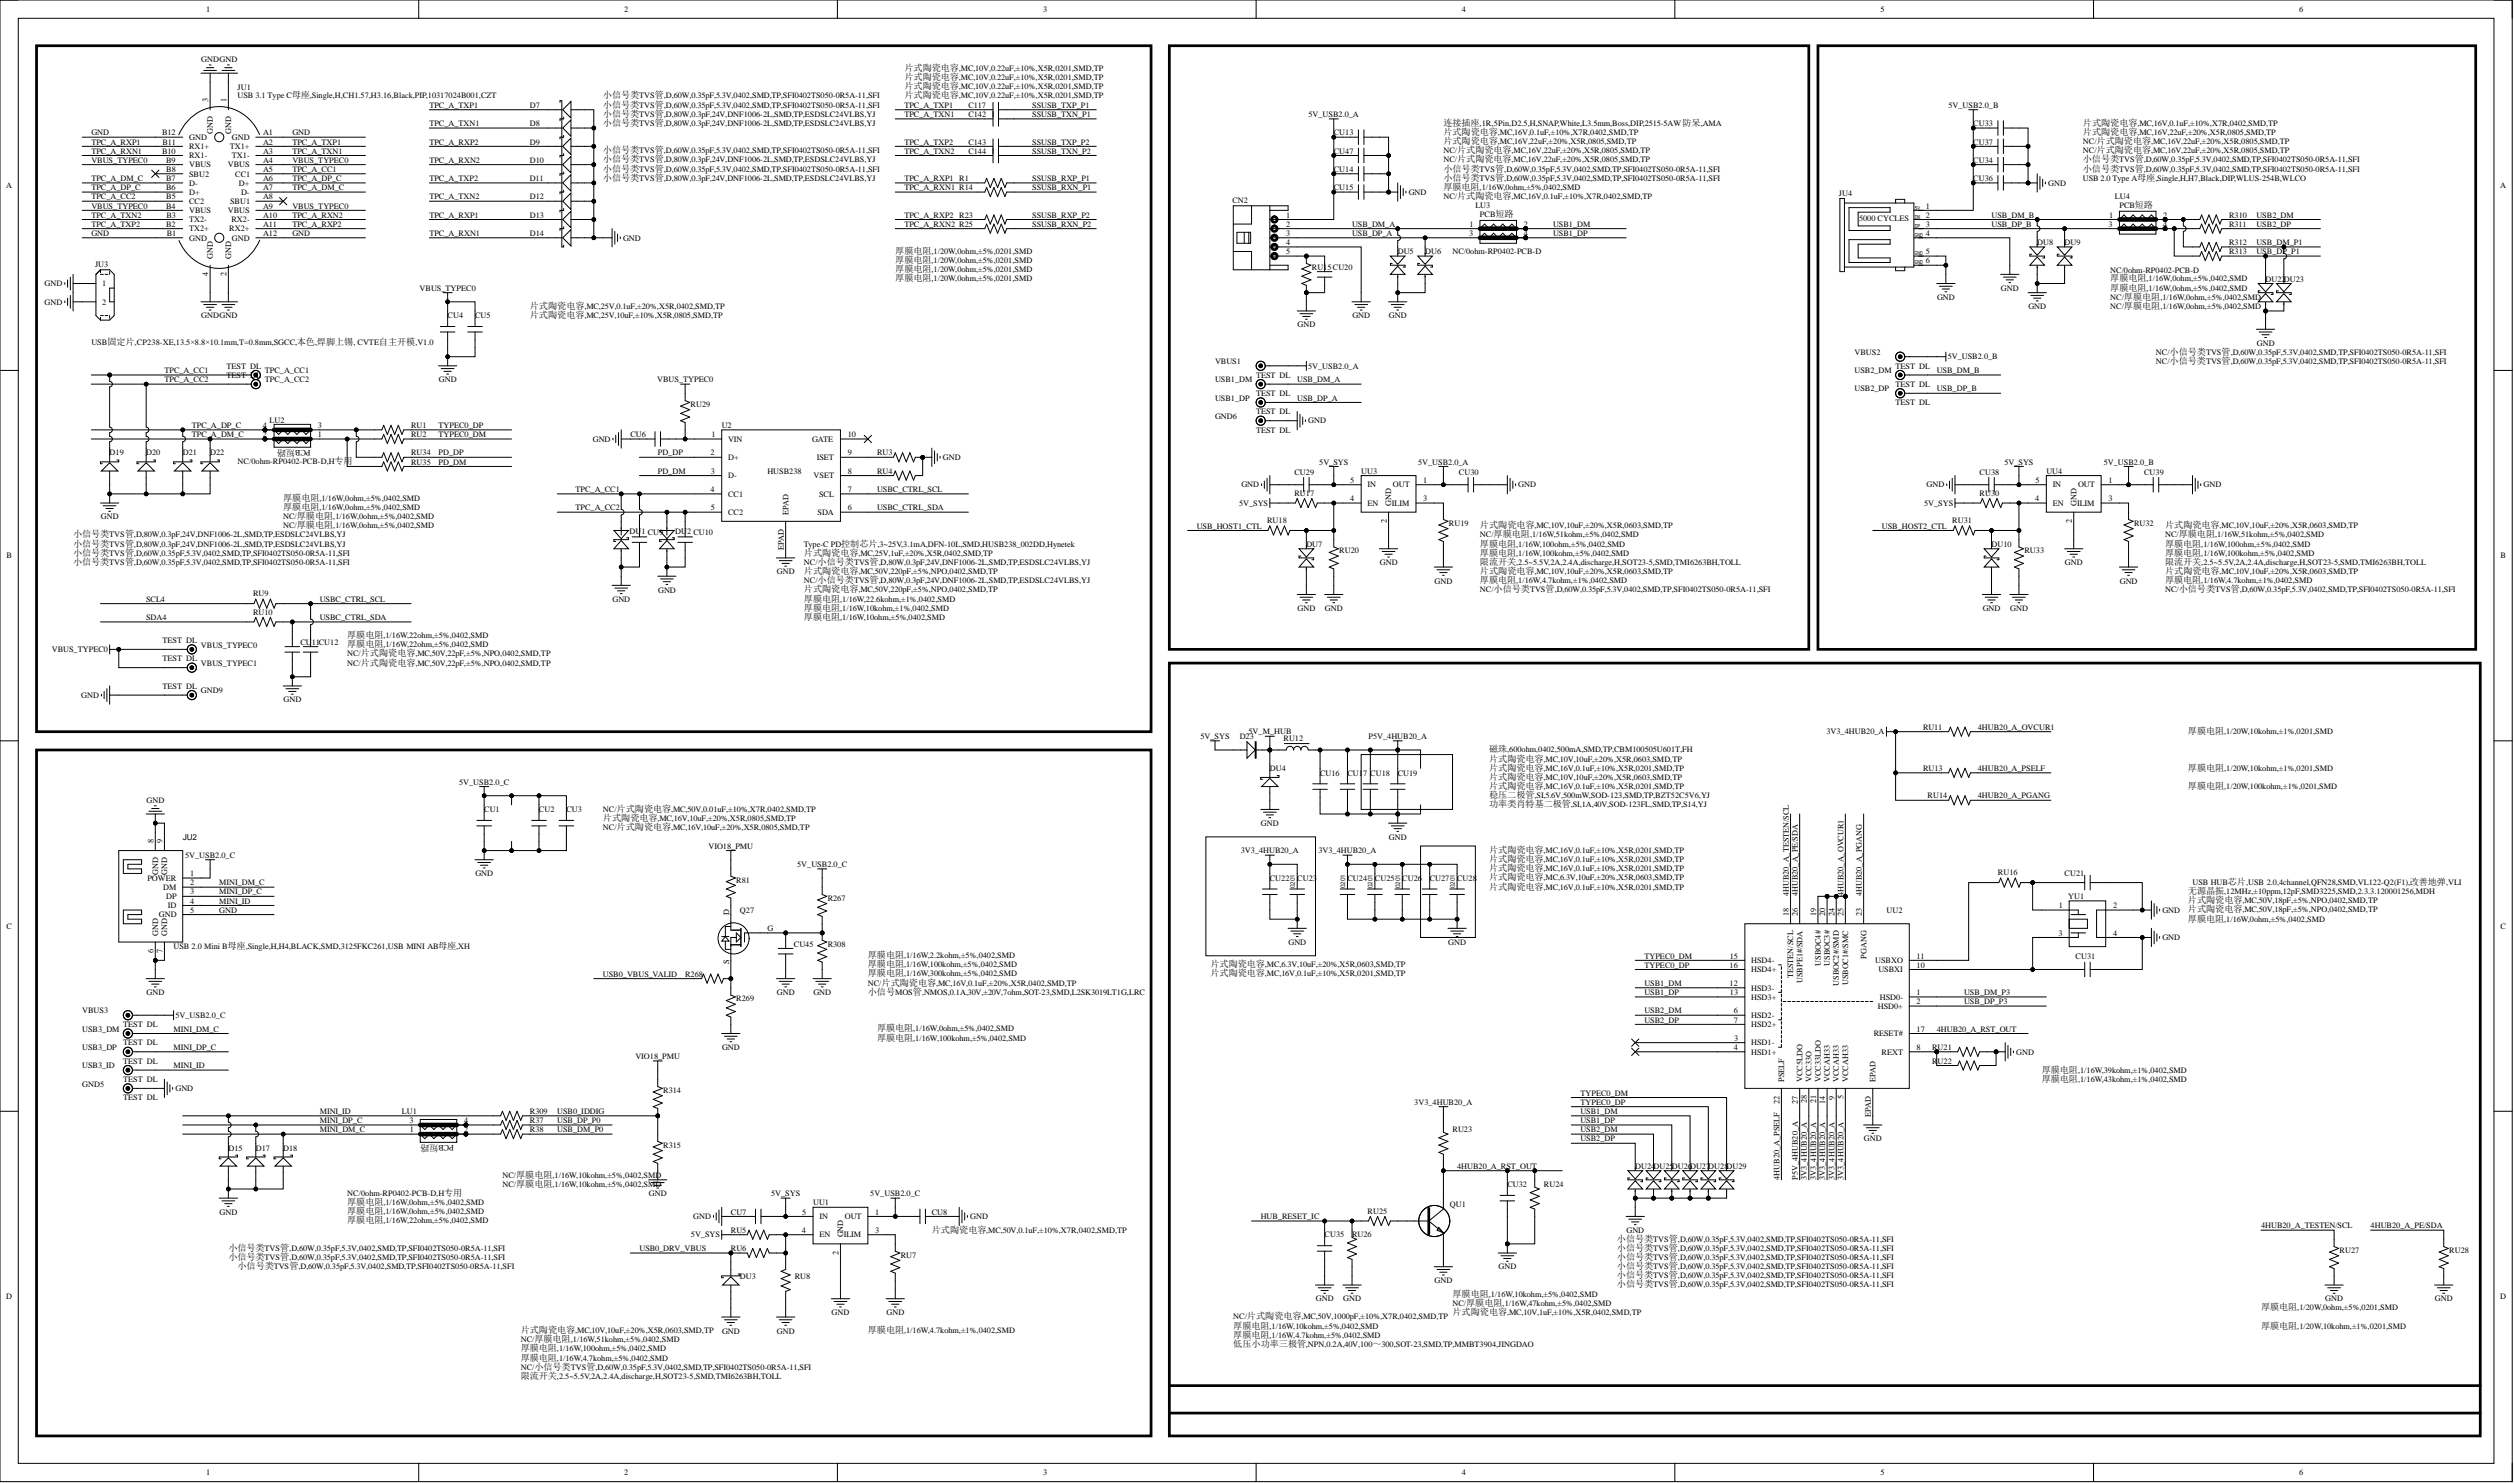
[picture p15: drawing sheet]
<svg xmlns="http://www.w3.org/2000/svg" width="698mm" height="412mm" viewBox="0 0 698 412" stroke-linecap="round" stroke-linejoin="round" font-family="sans-serif">
<defs><g id="words">
<g font-size="2.5">
<text x="251.2" y="19.7">片式陶瓷电容,MC,10V,0.22uF,±10%,X5R,0201,SMD,TP</text>
<text x="251.2" y="22.3">片式陶瓷电容,MC,10V,0.22uF,±10%,X5R,0201,SMD,TP</text>
<text x="167.4" y="27.3">小信号类TVS管,D,60W,0.35pF,5.3V,0402,SMD,TP,SFI0402TS050-0R5A-11,SFI</text>
<text x="167.4" y="29.9">小信号类TVS管,D,60W,0.35pF,5.3V,0402,SMD,TP,SFI0402TS050-0R5A-11,SFI</text>
<text x="251.2" y="24.8">片式陶瓷电容,MC,10V,0.22uF,±10%,X5R,0201,SMD,TP</text>
<text x="251.2" y="27.3">片式陶瓷电容,MC,10V,0.22uF,±10%,X5R,0201,SMD,TP</text>
<text x="167.4" y="32.4">小信号类TVS管,D,80W,0.3pF,24V,DNF1006-2L,SMD,TP,ESDSLC24VLBS,YJ</text>
<text x="167.4" y="35">小信号类TVS管,D,80W,0.3pF,24V,DNF1006-2L,SMD,TP,ESDSLC24VLBS,YJ</text>
<text x="400.8" y="35">连接插座,1R,5Pin,D2.5,H,SNAP,White,L3.5mm,Boss,DIP,2515-5AW防呆,AMA</text>
<text x="578.4" y="35">片式陶瓷电容,MC,16V,0.1uF,±10%,X7R,0402,SMD,TP</text>
<text x="400.8" y="40">片式陶瓷电容,MC,16V,22uF,±20%,X5R,0805,SMD,TP</text>
<text x="400.8" y="37.5">片式陶瓷电容,MC,16V,0.1uF,±10%,X7R,0402,SMD,TP</text>
<text x="578.4" y="37.5">片式陶瓷电容,MC,16V,22uF,±20%,X5R,0805,SMD,TP</text>
<text x="167.4" y="42.6">小信号类TVS管,D,60W,0.35pF,5.3V,0402,SMD,TP,SFI0402TS050-0R5A-11,SFI</text>
<text x="167.4" y="45.1">小信号类TVS管,D,80W,0.3pF,24V,DNF1006-2L,SMD,TP,ESDSLC24VLBS,YJ</text>
<text x="167.4" y="47.6">小信号类TVS管,D,60W,0.35pF,5.3V,0402,SMD,TP,SFI0402TS050-0R5A-11,SFI</text>
<text x="400.8" y="47.6">小信号类TVS管,D,60W,0.35pF,5.3V,0402,SMD,TP,SFI0402TS050-0R5A-11,SFI</text>
<text x="578.4" y="45.1">小信号类TVS管,D,60W,0.35pF,5.3V,0402,SMD,TP,SFI0402TS050-0R5A-11,SFI</text>
<text x="578.4" y="47.6">小信号类TVS管,D,60W,0.35pF,5.3V,0402,SMD,TP,SFI0402TS050-0R5A-11,SFI</text>
<text x="167.4" y="50.2">小信号类TVS管,D,80W,0.3pF,24V,DNF1006-2L,SMD,TP,ESDSLC24VLBS,YJ</text>
<text x="400.8" y="50.2">小信号类TVS管,D,60W,0.35pF,5.3V,0402,SMD,TP,SFI0402TS050-0R5A-11,SFI</text>
<text x="400.8" y="52.7">厚膜电阻,1/16W,0ohm,±5%,0402,SMD</text>
<text x="248.6" y="70.5">厚膜电阻,1/20W,0ohm,±5%,0201,SMD</text>
<text x="248.6" y="73">厚膜电阻,1/20W,0ohm,±5%,0201,SMD</text>
<text x="248.6" y="75.6">厚膜电阻,1/20W,0ohm,±5%,0201,SMD</text>
<text x="248.6" y="78.1">厚膜电阻,1/20W,0ohm,±5%,0201,SMD</text>
<text x="586" y="80.7">厚膜电阻,1/16W,0ohm,±5%,0402,SMD</text>
<text x="586" y="78.1">厚膜电阻,1/16W,0ohm,±5%,0402,SMD</text>
<text x="147.1" y="85.7">片式陶瓷电容,MC,25V,0.1uF,±20%,X5R,0402,SMD,TP</text>
<text x="147.1" y="88.3">片式陶瓷电容,MC,25V,10uF,±10%,X5R,0805,SMD,TP</text>
<text x="78.6" y="141.6">厚膜电阻,1/16W,0ohm,±5%,0402,SMD</text>
<text x="78.6" y="139.1">厚膜电阻,1/16W,0ohm,±5%,0402,SMD</text>
<text x="20.3" y="149.2">小信号类TVS管,D,80W,0.3pF,24V,DNF1006-2L,SMD,TP,ESDSLC24VLBS,YJ</text>
<text x="411" y="146.7">片式陶瓷电容,MC,10V,10uF,±20%,X5R,0603,SMD,TP</text>
<text x="601.3" y="146.7">片式陶瓷电容,MC,10V,10uF,±20%,X5R,0603,SMD,TP</text>
<text x="20.3" y="151.7">小信号类TVS管,D,80W,0.3pF,24V,DNF1006-2L,SMD,TP,ESDSLC24VLBS,YJ</text>
<text x="20.3" y="154.3">小信号类TVS管,D,60W,0.35pF,5.3V,0402,SMD,TP,SFI0402TS050-0R5A-11,SFI</text>
<text x="223.3" y="154.3">片式陶瓷电容,MC,25V,1uF,±20%,X5R,0402,SMD,TP</text>
<text x="411" y="154.3">厚膜电阻,1/16W,100kohm,±5%,0402,SMD</text>
<text x="411" y="151.7">厚膜电阻,1/16W,100ohm,±5%,0402,SMD</text>
<text x="601.3" y="154.3">厚膜电阻,1/16W,100kohm,±5%,0402,SMD</text>
<text x="601.3" y="151.7">厚膜电阻,1/16W,100ohm,±5%,0402,SMD</text>
<text x="20.3" y="156.8">小信号类TVS管,D,60W,0.35pF,5.3V,0402,SMD,TP,SFI0402TS050-0R5A-11,SFI</text>
<text x="223.3" y="159.4">片式陶瓷电容,MC,50V,220pF,±5%,NPO,0402,SMD,TP</text>
<text x="411" y="156.8">限流开关,2.5~5.5V,2A,2.4A,discharge,H,SOT23-5,SMD,TMI6263BH,TOLL</text>
<text x="411" y="159.4">片式陶瓷电容,MC,10V,10uF,±20%,X5R,0603,SMD,TP</text>
<text x="411" y="161.9">厚膜电阻,1/16W,4.7kohm,±1%,0402,SMD</text>
<text x="601.3" y="156.8">限流开关,2.5~5.5V,2A,2.4A,discharge,H,SOT23-5,SMD,TMI6263BH,TOLL</text>
<text x="601.3" y="159.4">片式陶瓷电容,MC,10V,10uF,±20%,X5R,0603,SMD,TP</text>
<text x="601.3" y="161.9">厚膜电阻,1/16W,4.7kohm,±1%,0402,SMD</text>
<text x="223.3" y="164.4">片式陶瓷电容,MC,50V,220pF,±5%,NPO,0402,SMD,TP</text>
<text x="223.3" y="167">厚膜电阻,1/16W,22.6kohm,±1%,0402,SMD</text>
<text x="223.3" y="169.5">厚膜电阻,1/16W,10kohm,±1%,0402,SMD</text>
<text x="223.3" y="172.1">厚膜电阻,1/16W,10ohm,±5%,0402,SMD</text>
<text x="96.4" y="177.1">厚膜电阻,1/16W,22ohm,±5%,0402,SMD</text>
<text x="96.4" y="179.7">厚膜电阻,1/16W,22ohm,±5%,0402,SMD</text>
<text x="607.6" y="203.8">厚膜电阻,1/20W,10kohm,±1%,0201,SMD</text>
<text x="413.5" y="208.9">磁珠,600ohm,0402,500mA,SMD,TP,CBM100505U601T,FH</text>
<text x="413.5" y="211.4">片式陶瓷电容,MC,10V,10uF,±20%,X5R,0603,SMD,TP</text>
<text x="413.5" y="214">片式陶瓷电容,MC,16V,0.1uF,±10%,X5R,0201,SMD,TP</text>
<text x="607.6" y="214">厚膜电阻,1/20W,10kohm,±1%,0201,SMD</text>
<text x="413.5" y="216.5">片式陶瓷电容,MC,10V,10uF,±20%,X5R,0603,SMD,TP</text>
<text x="413.5" y="219">片式陶瓷电容,MC,16V,0.1uF,±10%,X5R,0201,SMD,TP</text>
<text x="413.5" y="221.6">稳压二极管,SI,5.6V,500mW,SOD-123,SMD,TP,BZT52C5V6,YJ</text>
<text x="607.6" y="219">厚膜电阻,1/20W,100kohm,±1%,0201,SMD</text>
<text x="167.4" y="227.9">片式陶瓷电容,MC,16V,10uF,±20%,X5R,0805,SMD,TP</text>
<text x="413.5" y="224.1">功率类肖特基二极管,SI,1A,40V,SOD-123FL,SMD,TP,S14,YJ</text>
<text x="413.5" y="236.8">片式陶瓷电容,MC,16V,0.1uF,±10%,X5R,0201,SMD,TP</text>
<text x="413.5" y="239.3">片式陶瓷电容,MC,16V,0.1uF,±10%,X5R,0201,SMD,TP</text>
<text x="413.5" y="241.9">片式陶瓷电容,MC,16V,0.1uF,±10%,X5R,0201,SMD,TP</text>
<text x="413.5" y="244.4">片式陶瓷电容,MC,6.3V,10uF,±20%,X5R,0603,SMD,TP</text>
<text x="413.5" y="247">片式陶瓷电容,MC,16V,0.1uF,±10%,X5R,0201,SMD,TP</text>
<text x="607.6" y="248.2">无源晶振,12MHz,±10ppm,12pF,SMD3225,SMD,2.3.3.120001256,MDH</text>
<text x="607.6" y="250.8">片式陶瓷电容,MC,50V,18pF,±5%,NPO,0402,SMD,TP</text>
<text x="607.6" y="253.3">片式陶瓷电容,MC,50V,18pF,±5%,NPO,0402,SMD,TP</text>
<text x="607.6" y="255.8">厚膜电阻,1/16W,0ohm,±5%,0402,SMD</text>
<text x="241" y="268.5">厚膜电阻,1/16W,100kohm,±5%,0402,SMD</text>
<text x="241" y="266">厚膜电阻,1/16W,2.2kohm,±5%,0402,SMD</text>
<text x="336.1" y="268.5">片式陶瓷电容,MC,6.3V,10uF,±20%,X5R,0603,SMD,TP</text>
<text x="241" y="271.1">厚膜电阻,1/16W,300kohm,±5%,0402,SMD</text>
<text x="336.1" y="271.1">片式陶瓷电容,MC,16V,0.1uF,±10%,X5R,0201,SMD,TP</text>
<text x="241" y="276.2">小信号MOS管,NMOS,0.1A,30V,±20V,7ohm,SOT-23,SMD,L2SK3019LT1G,LRC</text>
<text x="243.5" y="286.3">厚膜电阻,1/16W,0ohm,±5%,0402,SMD</text>
<text x="243.5" y="288.9">厚膜电阻,1/16W,100kohm,±5%,0402,SMD</text>
<text x="567" y="297.7">厚膜电阻,1/16W,39kohm,±1%,0402,SMD</text>
<text x="567" y="300.3">厚膜电阻,1/16W,43kohm,±1%,0402,SMD</text>
<text x="96.4" y="334.6">厚膜电阻,1/16W,0ohm,±5%,0402,SMD</text>
<text x="96.4" y="337.1">厚膜电阻,1/16W,0ohm,±5%,0402,SMD</text>
<text x="96.4" y="339.6">厚膜电阻,1/16W,22ohm,±5%,0402,SMD</text>
<text x="63.4" y="347.3">小信号类TVS管,D,60W,0.35pF,5.3V,0402,SMD,TP,SFI0402TS050-0R5A-11,SFI</text>
<text x="258.8" y="342.2">片式陶瓷电容,MC,50V,0.1uF,±10%,X7R,0402,SMD,TP</text>
<text x="449" y="344.7">小信号类TVS管,D,60W,0.35pF,5.3V,0402,SMD,TP,SFI0402TS050-0R5A-11,SFI</text>
<text x="449" y="347.3">小信号类TVS管,D,60W,0.35pF,5.3V,0402,SMD,TP,SFI0402TS050-0R5A-11,SFI</text>
<text x="63.4" y="349.8">小信号类TVS管,D,60W,0.35pF,5.3V,0402,SMD,TP,SFI0402TS050-0R5A-11,SFI</text>
<text x="66" y="352.3">小信号类TVS管,D,60W,0.35pF,5.3V,0402,SMD,TP,SFI0402TS050-0R5A-11,SFI</text>
<text x="449" y="349.8">小信号类TVS管,D,60W,0.35pF,5.3V,0402,SMD,TP,SFI0402TS050-0R5A-11,SFI</text>
<text x="449" y="352.3">小信号类TVS管,D,60W,0.35pF,5.3V,0402,SMD,TP,SFI0402TS050-0R5A-11,SFI</text>
<text x="403.4" y="359.9">厚膜电阻,1/16W,10kohm,±5%,0402,SMD</text>
<text x="449" y="354.9">小信号类TVS管,D,60W,0.35pF,5.3V,0402,SMD,TP,SFI0402TS050-0R5A-11,SFI</text>
<text x="449" y="357.4">小信号类TVS管,D,60W,0.35pF,5.3V,0402,SMD,TP,SFI0402TS050-0R5A-11,SFI</text>
<text x="403.4" y="365">片式陶瓷电容,MC,10V,1uF,±10%,X5R,0402,SMD,TP</text>
<text x="627.9" y="363.8">厚膜电阻,1/20W,0ohm,±5%,0201,SMD</text>
<text x="144.6" y="370.1">片式陶瓷电容,MC,10V,10uF,±20%,X5R,0603,SMD,TP</text>
<text x="241" y="370.1">厚膜电阻,1/16W,4.7kohm,±1%,0402,SMD</text>
<text x="342.5" y="371.4">厚膜电阻,1/16W,4.7kohm,±5%,0402,SMD</text>
<text x="342.5" y="368.8">厚膜电阻,1/16W,10kohm,±5%,0402,SMD</text>
<text x="627.9" y="368.8">厚膜电阻,1/20W,10kohm,±1%,0201,SMD</text>
<text x="144.6" y="375.2">厚膜电阻,1/16W,100ohm,±5%,0402,SMD</text>
<text x="144.6" y="377.7">厚膜电阻,1/16W,4.7kohm,±5%,0402,SMD</text>
<text x="342.5" y="373.9">低压小功率三极管,NPN,0.2A,40V,100～300,SOT-23,SMD,TP,MMBT3904,JINGDAO</text>
<text x="144.6" y="382.8">限流开关,2.5~5.5V,2A,2.4A,discharge,H,SOT23-5,SMD,TMI6263BH,TOLL</text>
</g>
<g font-size="2.3">
<text x="57.3" y="3.3">1</text>
<text x="173.4" y="3.3">2</text>
<text x="289.7" y="3.3">3</text>
<text x="405.9" y="3.3">4</text>
<text x="522.2" y="3.3">5</text>
<text x="638.5" y="3.3">6</text>
<text x="55.9" y="17.3">GNDGND</text>
<text x="57.8" y="28.4" transform="rotate(-90 57.8 28.4)">3</text>
<text x="62.9" y="28.4" transform="rotate(-90 62.9 28.4)">1</text>
<text x="66" y="24.9">JU1</text>
<text x="66" y="27.3">USB 3.1 Type C母座,Single,H,CH1.57,H3.16,Black,PIP,10317024B001,CZT</text>
<text x="119.2" y="30">TPC_A_TXP1</text>
<text x="147.1" y="30">D7</text>
<text x="251.2" y="30">TPC_A_TXP1</text>
<text x="268.9" y="30">C117</text>
<text x="286.7" y="30">SSUSB_TXP_P1</text>
<text x="541.1" y="30">5V_USB2.0_B</text>
<text x="119.2" y="35">TPC_A_TXN1</text>
<text x="147.1" y="35">D8</text>
<text x="251.2" y="32.5">TPC_A_TXN1</text>
<text x="268.9" y="32.5">C142</text>
<text x="286.7" y="32.5">SSUSB_TXN_P1</text>
<text x="363.4" y="32.5">5V_USB2.0_A</text>
<text x="548" y="35">CU33</text>
<text x="25.4" y="37.6">GND</text>
<text x="25.4" y="40.1">TPC_A_RXP1</text>
<text x="45" y="37.6">B12</text>
<text x="45.2" y="40.1">B11</text>
<text x="52.5" y="41.4">RX1+</text>
<text x="52.5" y="38.8">GND</text>
<text x="59.1" y="37.1" transform="rotate(-90 59.1 37.1)">GND</text>
<text x="63.8" y="41.4">TX1+</text>
<text x="64.2" y="37.1" transform="rotate(-90 64.2 37.1)">GND</text>
<text x="64.4" y="38.8">GND</text>
<text x="73.1" y="37.6">A1</text>
<text x="73.1" y="40.1">A2</text>
<text x="81.2" y="40.1">TPC_A_TXP1</text>
<text x="81.2" y="37.6">GND</text>
<text x="119.2" y="40.1">TPC_A_RXP2</text>
<text x="147.1" y="40.1">D9</text>
<text x="251.2" y="40.1">TPC_A_TXP2</text>
<text x="268.9" y="40.1">C143</text>
<text x="286.7" y="40.1">SSUSB_TXP_P2</text>
<text x="370.4" y="37.6">CU13</text>
<text x="548" y="40.1">CU37</text>
<text x="578.4" y="40">NC/片式陶瓷电容,MC,16V,22uF,±20%,X5R,0805,SMD,TP</text>
<text x="25.4" y="42.7">TPC_A_RXN1</text>
<text x="25.4" y="45.2">VBUS_TYPEC0</text>
<text x="45" y="42.7">B10</text>
<text x="46.1" y="45.2">B9</text>
<text x="46.2" y="47.7">B8</text>
<text x="52.5" y="46.5">VBUS</text>
<text x="52.5" y="43.9">RX1-</text>
<text x="63.3" y="46.5">VBUS</text>
<text x="64.4" y="43.9">TX1-</text>
<text x="73.1" y="42.7">A3</text>
<text x="73.1" y="45.2">A4</text>
<text x="73.1" y="47.7">A5</text>
<text x="81.2" y="42.7">TPC_A_TXN1</text>
<text x="81.2" y="47.7">TPC_A_CC1</text>
<text x="81.2" y="45.2">VBUS_TYPEC0</text>
<text x="119.2" y="45.2">TPC_A_RXN2</text>
<text x="147.1" y="45.2">D10</text>
<text x="251.2" y="42.7">TPC_A_TXN2</text>
<text x="268.9" y="42.7">C144</text>
<text x="286.7" y="42.7">SSUSB_TXN_P2</text>
<text x="370.4" y="47.7">CU14</text>
<text x="370.4" y="42.7">CU47</text>
<text x="400.8" y="45.1">NC/片式陶瓷电容,MC,16V,22uF,±20%,X5R,0805,SMD,TP</text>
<text x="400.8" y="42.6">NC/片式陶瓷电容,MC,16V,22uF,±20%,X5R,0805,SMD,TP</text>
<text x="548" y="45.2">CU34</text>
<text x="578.4" y="42.6">NC/片式陶瓷电容,MC,16V,22uF,±20%,X5R,0805,SMD,TP</text>
<text x="1.7" y="52.2">A</text>
<text x="25.4" y="50.3">TPC_A_DM_C</text>
<text x="25.4" y="52.8">TPC_A_DP_C</text>
<text x="46.1" y="52.8">B6</text>
<text x="46.1" y="50.3">B7</text>
<text x="52.5" y="51.5">D-</text>
<text x="52.5" y="49">SBU2</text>
<text x="65.3" y="49">CC1</text>
<text x="66.3" y="51.5">D+</text>
<text x="73.1" y="50.3">A6</text>
<text x="73.1" y="52.8">A7</text>
<text x="81.2" y="52.8">TPC_A_DM_C</text>
<text x="81.2" y="50.3">TPC_A_DP_C</text>
<text x="119.2" y="50.3">TPC_A_TXP2</text>
<text x="147.1" y="50.3">D11</text>
<text x="251.2" y="50.3">TPC_A_RXP1 R1</text>
<text x="251.2" y="52.8">TPC_A_RXN1 R14</text>
<text x="286.7" y="50.3">SSUSB_RXP_P1</text>
<text x="286.7" y="52.8">SSUSB_RXN_P1</text>
<text x="370.4" y="52.8">CU15</text>
<text x="548" y="50.3">CU36</text>
<text x="568.8" y="51.5">GND</text>
<text x="578.4" y="50.2">USB 2.0 Type A母座,Single,H,H7,Black,DIP,WLUS-254B,WLCO</text>
<text x="694.3" y="52.2">A</text>
<text x="25.4" y="55.4">TPC_A_CC2</text>
<text x="25.4" y="57.9">VBUS_TYPEC0</text>
<text x="46.1" y="57.9">B4</text>
<text x="46.2" y="55.4">B5</text>
<text x="52.5" y="59.2">VBUS</text>
<text x="52.5" y="56.6">CC2</text>
<text x="52.5" y="54.1">D+</text>
<text x="63.3" y="59.2">VBUS</text>
<text x="63.9" y="56.6">SBU1</text>
<text x="66.9" y="54.1">D-</text>
<text x="73.1" y="55.4">A8</text>
<text x="73.1" y="57.9">A9</text>
<text x="81.2" y="57.9">VBUS_TYPEC0</text>
<text x="119.2" y="55.4">TPC_A_TXN2</text>
<text x="147.1" y="55.4">D12</text>
<text x="342.2" y="56.4">CN2</text>
<text x="391.2" y="54.1">GND</text>
<text x="400.8" y="55.3">NC/片式陶瓷电容,MC,16V,0.1uF,±10%,X7R,0402,SMD,TP</text>
<text x="409.7" y="57.8">LU3</text>
<text x="510.7" y="54.3">JU4</text>
<text x="534.8" y="57.9">1</text>
<text x="587.3" y="55.3">LU4</text>
<text x="588.6" y="57.8">PCB短路</text>
<text x="25.4" y="63">TPC_A_TXP2</text>
<text x="25.4" y="60.4">TPC_A_TXN2</text>
<text x="25.4" y="65.5">GND</text>
<text x="46.1" y="63">B2</text>
<text x="46.2" y="60.4">B3</text>
<text x="46.3" y="65.5">B1</text>
<text x="52.5" y="64.2">TX2+</text>
<text x="52.5" y="61.7">TX2-</text>
<text x="63.7" y="64.2">RX2+</text>
<text x="64.3" y="61.7">RX2-</text>
<text x="73.1" y="60.4">A10</text>
<text x="73.1" y="63">A11</text>
<text x="73.1" y="65.5">A12</text>
<text x="81.2" y="63">TPC_A_RXP2</text>
<text x="81.2" y="60.4">TPC_A_RXN2</text>
<text x="81.2" y="65.5">GND</text>
<text x="119.2" y="60.4">TPC_A_RXP1</text>
<text x="119.2" y="65.5">TPC_A_RXN1</text>
<text x="147.1" y="60.4">D13</text>
<text x="147.1" y="65.5">D14</text>
<text x="251.2" y="60.4">TPC_A_RXP2 R23</text>
<text x="251.2" y="63">TPC_A_RXN2 R25</text>
<text x="286.7" y="60.4">SSUSB_RXP_P2</text>
<text x="286.7" y="63">SSUSB_RXN_P2</text>
<text x="357.2" y="60.4">1</text>
<text x="357.2" y="63">2</text>
<text x="357.2" y="65.5">3</text>
<text x="375.5" y="63">USB_DM_A</text>
<text x="375.5" y="65.5">USB_DP_A</text>
<text x="408" y="65.5">3</text>
<text x="408.1" y="63">1</text>
<text x="411" y="60.3">PCB短路</text>
<text x="423.2" y="63">2</text>
<text x="423.2" y="65.5">4</text>
<text x="431.3" y="63">USB1_DM</text>
<text x="431.3" y="65.5">USB1_DP</text>
<text x="516.3" y="61.4">5000 CYCLES</text>
<text x="534.8" y="60.4">2</text>
<text x="534.8" y="63">3</text>
<text x="534.8" y="65.5">4</text>
<text x="553.1" y="60.4">USB_DM_B</text>
<text x="553.1" y="63">USB_DP_B</text>
<text x="585.6" y="63">3</text>
<text x="585.7" y="60.4">1</text>
<text x="600.7" y="60.4">2</text>
<text x="600.7" y="63">4</text>
<text x="619" y="60.4">R310</text>
<text x="619" y="63">R311</text>
<text x="626.6" y="60.4">USB2_DM</text>
<text x="626.6" y="63">USB2_DP</text>
<text x="52.5" y="66.8">GND</text>
<text x="59.1" y="71.9" transform="rotate(-90 59.1 71.9)">GND</text>
<text x="64.2" y="71.9" transform="rotate(-90 64.2 71.9)">GND</text>
<text x="64.4" y="66.8">GND</text>
<text x="173" y="66.8">GND</text>
<text x="357.2" y="68">4</text>
<text x="357.2" y="70.6">5</text>
<text x="388.2" y="70.6">DU5</text>
<text x="395.8" y="70.6">DU6</text>
<text x="403.4" y="70.6">NC/0ohm-RP0402-PCB-D</text>
<text x="534.8" y="70.6">5</text>
<text x="565.7" y="68">DU8</text>
<text x="573.3" y="68">DU9</text>
<text x="619" y="68">R312</text>
<text x="619" y="70.6">R313</text>
<text x="626.6" y="70.6">USB_DP_P1</text>
<text x="626.6" y="68">USB_DM_P1</text>
<text x="26.4" y="74.1">JU3</text>
<text x="57.8" y="76.7" transform="rotate(-90 57.8 76.7)">4</text>
<text x="62.9" y="76.7" transform="rotate(-90 62.9 76.7)">2</text>
<text x="364.3" y="74.9">RU15CU20</text>
<text x="534.8" y="73.1">6</text>
<text x="586" y="75.7">NC/0ohm-RP0402-PCB-D</text>
<text x="12.4" y="79.5">GND</text>
<text x="28.4" y="79.5">1</text>
<text x="116.5" y="80.7">VBUS_TYPEC0</text>
<text x="537.9" y="83.3">GND</text>
<text x="555.7" y="80.7">GND</text>
<text x="586" y="83.2">NC/厚膜电阻,1/16W,0ohm,±5%,0402,SMD</text>
<text x="629.2" y="78.2">DU22DU23</text>
<text x="12.4" y="84.5">GND</text>
<text x="28.4" y="84.5">2</text>
<text x="55.9" y="88.4">GNDGND</text>
<text x="124.3" y="88.4">CU4</text>
<text x="131.9" y="88.4">CU5</text>
<text x="375.6" y="88.4">GND</text>
<text x="385.7" y="88.4">GND</text>
<text x="563.3" y="85.8">GND</text>
<text x="586" y="85.7">NC/厚膜电阻,1/16W,0ohm,±5%,0402,SMD</text>
<text x="25.4" y="95.9">USB固定片,CP238-XE,13.5×8.8×10.1mm,T=0.8mm,SGCC,本色,焊脚上锡, CVTE自主开模,V1.0</text>
<text x="360.3" y="90.9">GND</text>
<text x="626.7" y="96">GND</text>
<text x="337.4" y="101.1">VBUS1</text>
<text x="515" y="98.5">VBUS2</text>
<text x="540.9" y="99.8">5V_USB2.0_B</text>
<text x="598.7" y="98.4">NC/小信号类TVS管,D,60W,0.35pF,5.3V,0402,SMD,TP,SFI0402TS050-0R5A-11,SFI</text>
<text x="598.7" y="101">NC/小信号类TVS管,D,60W,0.35pF,5.3V,0402,SMD,TP,SFI0402TS050-0R5A-11,SFI</text>
<text x="45.7" y="103.6">TPC_A_CC1</text>
<text x="45.7" y="106.1">TPC_A_CC2</text>
<text x="62.9" y="102.3">TEST DL</text>
<text x="62.9" y="104.9">TEST DL</text>
<text x="73.6" y="103.6">TPC_A_CC1</text>
<text x="73.6" y="106.1">TPC_A_CC2</text>
<text x="121.9" y="106.1">GND</text>
<text x="182.5" y="106.1">VBUS_TYPEC0</text>
<text x="337.4" y="106.1">USB1_DM</text>
<text x="348.8" y="104.9">TEST DL</text>
<text x="360.2" y="106.1">USB_DM_A</text>
<text x="363.3" y="102.3">5V_USB2.0_A</text>
<text x="515" y="103.6">USB2_DM</text>
<text x="526.4" y="102.3">TEST DL</text>
<text x="526.4" y="107.4">TEST DL</text>
<text x="537.8" y="103.6">USB_DM_B</text>
<text x="191.8" y="113">RU29</text>
<text x="337.4" y="111.2">USB1_DP</text>
<text x="348.8" y="109.9">TEST DL</text>
<text x="360.2" y="111.2">USB_DP_A</text>
<text x="515" y="108.7">USB2_DP</text>
<text x="526.4" y="112.5">TEST DL</text>
<text x="537.8" y="108.7">USB_DP_B</text>
<text x="53.3" y="118.8">TPC_A_DP_C</text>
<text x="73" y="118.8">4</text>
<text x="74.8" y="117.3">LU2</text>
<text x="88.3" y="118.8">3</text>
<text x="114.2" y="118.8">RU1</text>
<text x="121.8" y="118.8">TYPEC0_DP</text>
<text x="200.4" y="118.8">U2</text>
<text x="337.4" y="116.3">GND6</text>
<text x="348.8" y="115">TEST DL</text>
<text x="363.3" y="117.6">GND</text>
<text x="53.3" y="121.4">TPC_A_DM_C</text>
<text x="73" y="121.4">2</text>
<text x="86.3" y="125" transform="rotate(-180 86.3 125)">PCB短路</text>
<text x="88.3" y="121.4">1</text>
<text x="114.2" y="121.4">RU2</text>
<text x="121.8" y="121.4">TYPEC0_DM</text>
<text x="164.6" y="122.6">GND</text>
<text x="175" y="121.4">CU6</text>
<text x="197.5" y="121.4">1</text>
<text x="202.2" y="122.6">VIN</text>
<text x="225.6" y="122.6">GATE</text>
<text x="235.4" y="121.4">10</text>
<text x="348.8" y="120.1">TEST DL</text>
<text x="30.4" y="126.4">D19</text>
<text x="40.6" y="126.4">D20</text>
<text x="50.7" y="126.4">D21</text>
<text x="58.3" y="126.4">D22</text>
<text x="66" y="128.9">NC/0ohm-RP0402-PCB-D,H专用</text>
<text x="114.2" y="126.4">RU34</text>
<text x="114.2" y="129">RU35</text>
<text x="121.8" y="126.4">PD_DP</text>
<text x="121.8" y="129">PD_DM</text>
<text x="182.7" y="126.4">PD_DP</text>
<text x="182.7" y="131.5">PD_DM</text>
<text x="197.3" y="126.4">2</text>
<text x="197.4" y="131.5">3</text>
<text x="202.2" y="127.7">D+</text>
<text x="213.1" y="131.5">HUSB238</text>
<text x="226.8" y="127.7">ISET</text>
<text x="235.4" y="131.5">8</text>
<text x="235.4" y="126.4">9</text>
<text x="243.5" y="126.4">RU3</text>
<text x="243.5" y="131.5">RU4</text>
<text x="261.8" y="127.7">GND</text>
<text x="359.5" y="131.8">CU29</text>
<text x="366.4" y="129">5V_SYS</text>
<text x="378" y="131.5">UU3</text>
<text x="393.8" y="129">5V_USB2.0_A</text>
<text x="405.1" y="131.8">CU30</text>
<text x="549.8" y="131.8">CU38</text>
<text x="556.6" y="129">5V_SYS</text>
<text x="568.3" y="131.5">UU4</text>
<text x="584.2" y="129">5V_USB2.0_B</text>
<text x="595.4" y="131.8">CU39</text>
<text x="159.8" y="136.6">TPC_A_CC1</text>
<text x="197.3" y="136.6">4</text>
<text x="202.2" y="132.8">D-</text>
<text x="202.2" y="137.9">CC1</text>
<text x="226" y="132.8">VSET</text>
<text x="227.5" y="137.9">SCL</text>
<text x="235.4" y="136.6">7</text>
<text x="243.5" y="136.6">USBC_CTRL_SCL</text>
<text x="344.7" y="135.3">GND</text>
<text x="359.5" y="137.6">RU17</text>
<text x="375" y="134.1">5</text>
<text x="379.8" y="135.3">IN</text>
<text x="386.8" y="135.3">OUT</text>
<text x="395.3" y="134.1">1</text>
<text x="421.6" y="135.3">GND</text>
<text x="535" y="135.3">GND</text>
<text x="549.8" y="137.6">RU30</text>
<text x="565.2" y="134.1">5</text>
<text x="570.1" y="135.3">IN</text>
<text x="577.1" y="135.3">OUT</text>
<text x="585.5" y="134.1">1</text>
<text x="611.9" y="135.3">GND</text>
<text x="159.8" y="141.7">TPC_A_CC2</text>
<text x="197.4" y="141.7">5</text>
<text x="202.2" y="142.9">CC2</text>
<text x="218.9" y="142.9" transform="rotate(-90 218.9 142.9)">EPAD</text>
<text x="227.1" y="142.9">SDA</text>
<text x="235.4" y="141.7">6</text>
<text x="243.5" y="141.7">USBC_CTRL_SDA</text>
<text x="344.1" y="140.4">5V_SYS</text>
<text x="374.9" y="139.1">4</text>
<text x="379.8" y="140.4">EN</text>
<text x="386.4" y="140.4" transform="rotate(-90 386.4 140.4)">GND</text>
<text x="386.5" y="140.4">ILIM</text>
<text x="395.3" y="139.1">3</text>
<text x="534.4" y="140.4">5V_SYS</text>
<text x="565.2" y="139.1">4</text>
<text x="570.1" y="140.4">EN</text>
<text x="576.6" y="140.4" transform="rotate(-90 576.6 140.4)">GND</text>
<text x="576.8" y="140.4">ILIM</text>
<text x="585.5" y="139.1">3</text>
<text x="28" y="144.2">GND</text>
<text x="78.6" y="146.7">NC/厚膜电阻,1/16W,0ohm,±5%,0402,SMD</text>
<text x="78.6" y="144.1">NC/厚膜电阻,1/16W,0ohm,±5%,0402,SMD</text>
<text x="174.8" y="148.3">DU1 CU9</text>
<text x="187.5" y="148.3">DU2 CU10</text>
<text x="332.3" y="146.8">USB_HOST1_CTL</text>
<text x="351.9" y="145.2">RU18</text>
<text x="385.1" y="145.3" transform="rotate(-90 385.1 145.3)">2</text>
<text x="402.4" y="146">RU19</text>
<text x="411" y="149.2">NC/厚膜电阻,1/16W,51kohm,±5%,0402,SMD</text>
<text x="522.6" y="146.8">USB_HOST2_CTL</text>
<text x="542.1" y="145.2">RU31</text>
<text x="575.4" y="145.3" transform="rotate(-90 575.4 145.3)">2</text>
<text x="592.6" y="146">RU32</text>
<text x="601.3" y="149.2">NC/厚膜电阻,1/16W,51kohm,±5%,0402,SMD</text>
<text x="1.8" y="155">B</text>
<text x="217.7" y="152.6" transform="rotate(-90 217.7 152.6)">EPAD</text>
<text x="223.3" y="151.7">Type-C PD控制芯片,3~25V,3.1mA,DFN-10L,SMD,HUSB238_002DD,Hynetek</text>
<text x="362.8" y="151.8">DU7</text>
<text x="371.9" y="153.6">RU20</text>
<text x="553.1" y="151.8">DU10</text>
<text x="562.2" y="153.6">RU33</text>
<text x="694.4" y="155">B</text>
<text x="215.7" y="159.5">GND</text>
<text x="223.3" y="156.8">NC/小信号类TVS管,D,80W,0.3pF,24V,DNF1006-2L,SMD,TP,ESDSLC24VLBS,YJ</text>
<text x="223.3" y="161.9">NC/小信号类TVS管,D,80W,0.3pF,24V,DNF1006-2L,SMD,TP,ESDSLC24VLBS,YJ</text>
<text x="383.2" y="156.9">GND</text>
<text x="398.4" y="162">GND</text>
<text x="573.4" y="156.9">GND</text>
<text x="588.7" y="162">GND</text>
<text x="40.6" y="167.1">SCL4</text>
<text x="70.3" y="165.5">RU9</text>
<text x="88.8" y="167.1">USBC_CTRL_SCL</text>
<text x="170.1" y="167.1">GND</text>
<text x="182.7" y="164.5">GND</text>
<text x="411" y="164.4">NC/小信号类TVS管,D,60W,0.35pF,5.3V,0402,SMD,TP,SFI0402TS050-0R5A-11,SFI</text>
<text x="601.3" y="164.4">NC/小信号类TVS管,D,60W,0.35pF,5.3V,0402,SMD,TP,SFI0402TS050-0R5A-11,SFI</text>
<text x="40.6" y="172.1">SDA4</text>
<text x="70.3" y="170.6">RU10</text>
<text x="88.8" y="172.1">USBC_CTRL_SDA</text>
<text x="360.3" y="169.6">GND</text>
<text x="367.9" y="169.6">GND</text>
<text x="550.6" y="169.6">GND</text>
<text x="558.2" y="169.6">GND</text>
<text x="45.2" y="178.5">TEST DL</text>
<text x="55.8" y="179.8">VBUS_TYPEC0</text>
<text x="83.5" y="179">CU11CU12</text>
<text x="14.4" y="181">VBUS_TYPEC0</text>
<text x="45.2" y="183.6">TEST DL</text>
<text x="55.8" y="184.8">VBUS_TYPEC1</text>
<text x="96.4" y="182.2">NC/片式陶瓷电容,MC,50V,22pF,±5%,NPO,0402,SMD,TP</text>
<text x="96.4" y="184.8">NC/片式陶瓷电容,MC,50V,22pF,±5%,NPO,0402,SMD,TP</text>
<text x="45.2" y="191.2">TEST DL</text>
<text x="22.5" y="193.7">GND</text>
<text x="55.8" y="192.5">GND9</text>
<text x="78.7" y="195">GND</text>
<text x="346.7" y="203.9">5V_M_HUB</text>
<text x="507.2" y="203.9">3V3_4HUB20_A</text>
<text x="534" y="202.6">RU11</text>
<text x="549.2" y="202.6">4HUB20_A_OVCUR1</text>
<text x="333.4" y="205.2">5V_SYS</text>
<text x="344.3" y="205.2">D23</text>
<text x="356.4" y="205.7">RU12</text>
<text x="380" y="205.2">P5V_4HUB20_A</text>
<text x="352.6" y="214">DU4</text>
<text x="366.6" y="215.3">CU16</text>
<text x="374.2" y="215.3">CU17 CU18</text>
<text x="388.2" y="215.3">CU19</text>
<text x="534" y="214">RU13</text>
<text x="549.2" y="214">4HUB20_A_PSELF</text>
<text x="127.5" y="217.8">5V_USB2.0_C</text>
<text x="535.3" y="221.7">RU14</text>
<text x="549.2" y="221.7">4HUB20_A_PGANG</text>
<text x="40.7" y="222.9">GND</text>
<text x="134.5" y="225.5">CU1</text>
<text x="149.7" y="225.5">CU2</text>
<text x="157.3" y="225.5">CU3</text>
<text x="167.4" y="225.4">NC/片式陶瓷电容,MC,50V,0.01uF,±10%,X7R,0402,SMD,TP</text>
<text x="50.7" y="233.1">JU2</text>
<text x="167.4" y="230.5">NC/片式陶瓷电容,MC,16V,10uF,±20%,X5R,0805,SMD,TP</text>
<text x="350.2" y="229.3">GND</text>
<text x="385.7" y="233.1">GND</text>
<text x="42.6" y="234.1" transform="rotate(-90 42.6 234.1)">8</text>
<text x="45.2" y="234.1" transform="rotate(-90 45.2 234.1)">9</text>
<text x="51.4" y="238.2">5V_USB2.0_C</text>
<text x="196.7" y="235.6">VIO18_PMU</text>
<text x="344.6" y="236.9">3V3_4HUB20_A</text>
<text x="366.1" y="236.9">3V3_4HUB20_A</text>
<text x="40.9" y="244.5">POWER</text>
<text x="43.9" y="242.8" transform="rotate(-90 43.9 242.8)">GND</text>
<text x="46.4" y="242.8" transform="rotate(-90 46.4 242.8)">GND</text>
<text x="52.8" y="243.2">1</text>
<text x="52.8" y="245.8">2</text>
<text x="60.9" y="245.8">MINI_DM_C</text>
<text x="132" y="243.2">GND</text>
<text x="204.5" y="245">R81</text>
<text x="221.4" y="240.7">5V_USB2.0_C</text>
<text x="352.6" y="244.5">CU22</text>
<text x="360.2" y="244.5">CU23</text>
<text x="374.2" y="244.5">CU24</text>
<text x="381.8" y="244.5">CU25</text>
<text x="389.4" y="244.5">CU26</text>
<text x="397" y="244.5">CU27</text>
<text x="404.6" y="244.5">CU28</text>
<text x="554.8" y="243">RU16</text>
<text x="573.3" y="243.2">CU21</text>
<text x="608.9" y="245.7">USB HUB芯片,USB 2.0,4channel,QFN28,SMD,VL122-Q2(F1),改善地弹,VLI</text>
<text x="45.3" y="247">DM</text>
<text x="46.1" y="249.6">DP</text>
<text x="52.8" y="248.3">3</text>
<text x="52.8" y="250.9">4</text>
<text x="60.9" y="248.3">MINI_DP_C</text>
<text x="60.9" y="250.9">MINI_ID</text>
<text x="229.8" y="250.1">R267</text>
<text x="496.7" y="248.8" transform="rotate(-90 496.7 248.8)">4HUB20_A_TESTEN/SCL</text>
<text x="499.3" y="248.8" transform="rotate(-90 499.3 248.8)">4HUB20_A_PE/SDA</text>
<text x="512" y="248.8" transform="rotate(-90 512 248.8)">4HUB20_A_OVCUR1</text>
<text x="517" y="248.8" transform="rotate(-90 517 248.8)">4HUB20_A_PGANG</text>
<text x="574.4" y="249.6">YU1</text>
<text x="1.8" y="257.8">C</text>
<text x="44.1" y="254.7">GND</text>
<text x="46.6" y="252.1">ID</text>
<text x="52.8" y="253.4">5</text>
<text x="60.9" y="253.4">GND</text>
<text x="202.4" y="253.9" transform="rotate(-90 202.4 253.9)">D</text>
<text x="205.5" y="253.4">Q27</text>
<text x="496.7" y="254.4" transform="rotate(-90 496.7 254.4)">18</text>
<text x="499.3" y="254.4" transform="rotate(-90 499.3 254.4)">26</text>
<text x="504.3" y="254.4" transform="rotate(-90 504.3 254.4)">19</text>
<text x="506.9" y="254.4" transform="rotate(-90 506.9 254.4)">20</text>
<text x="509.4" y="254.4" transform="rotate(-90 509.4 254.4)">24</text>
<text x="512" y="254.4" transform="rotate(-90 512 254.4)">25</text>
<text x="517" y="254.4" transform="rotate(-90 517 254.4)">23</text>
<text x="523.9" y="253.4">UU2</text>
<text x="571.7" y="252.1">1</text>
<text x="586.8" y="252.1">2</text>
<text x="600.5" y="253.4">GND</text>
<text x="694.4" y="257.8">C</text>
<text x="43.9" y="259.7" transform="rotate(-90 43.9 259.7)">GND</text>
<text x="46.4" y="259.7" transform="rotate(-90 46.4 259.7)">GND</text>
<text x="48.2" y="263.5">USB 2.0 Mini B母座,Single,H,H4,BLACK,SMD,3125FKC261,USB MINI AB母座,XH</text>
<text x="213.1" y="258.5">G</text>
<text x="220.5" y="262.8">CU45</text>
<text x="229.8" y="262.8">R308</text>
<text x="357.8" y="262.3">GND</text>
<text x="402.2" y="262.3">GND</text>
<text x="571.6" y="259.7">3</text>
<text x="586.8" y="259.7">4</text>
<text x="600.5" y="261">GND</text>
<text x="42.6" y="264.6" transform="rotate(-90 42.6 264.6)">6</text>
<text x="45.2" y="264.6" transform="rotate(-90 45.2 264.6)">7</text>
<text x="202.4" y="267.7" transform="rotate(-90 202.4 267.7)">S</text>
<text x="456.6" y="268.6">TYPEC0_DP</text>
<text x="456.6" y="266.1">TYPEC0_DM</text>
<text x="480.3" y="268.6">16</text>
<text x="480.4" y="266.1">15</text>
<text x="486.3" y="267.4">HSD4-</text>
<text x="486.3" y="269.9">HSD4+</text>
<text x="505.6" y="268.1" transform="rotate(-90 505.6 268.1)">USBOC4#</text>
<text x="508.1" y="268.1" transform="rotate(-90 508.1 268.1)">USBOC3#</text>
<text x="518.3" y="266.1" transform="rotate(-90 518.3 266.1)">PGANG</text>
<text x="520.7" y="267.4">USBXO</text>
<text x="521.6" y="269.9">USBXI</text>
<text x="532.3" y="268.6">10</text>
<text x="532.3" y="266.1">11</text>
<text x="576.4" y="266.3">CU31</text>
<text x="167.4" y="271.2">USB0_VBUS_VALID</text>
<text x="190.3" y="271.2">R268</text>
<text x="241" y="273.6">NC/片式陶瓷电容,MC,16V,0.1uF,±20%,X5R,0402,SMD,TP</text>
<text x="456.6" y="273.7">USB1_DM</text>
<text x="480.3" y="273.7">12</text>
<text x="486.3" y="275">HSD3-</text>
<text x="498" y="271.5" transform="rotate(-90 498 271.5)">TESTEN/SCL</text>
<text x="500.5" y="272.9" transform="rotate(-90 500.5 272.9)">USBPE1#/SDA</text>
<text x="510.7" y="273.7" transform="rotate(-90 510.7 273.7)">USBOC2#/SMD</text>
<text x="513.2" y="273.5" transform="rotate(-90 513.2 273.5)">USBOC1#/SMC</text>
<text x="22.8" y="281.3">VBUS3</text>
<text x="40.7" y="276.2">GND</text>
<text x="204.5" y="278">R269</text>
<text x="215.7" y="276.2">GND</text>
<text x="225.9" y="276.2">GND</text>
<text x="456.6" y="276.2">USB1_DP</text>
<text x="456.6" y="281.3">USB2_DM</text>
<text x="480.4" y="276.2">13</text>
<text x="481.5" y="281.3">6</text>
<text x="486.3" y="277.5">HSD3+</text>
<text x="521.5" y="280.1">HSD0+</text>
<text x="522.1" y="277.5">HSD0-</text>
<text x="532.3" y="276.2">1</text>
<text x="532.3" y="278.8">2</text>
<text x="545.4" y="278.8">USB_DP_P3</text>
<text x="545.4" y="276.2">USB_DM_P3</text>
<text x="22.8" y="286.4">USB3_DM</text>
<text x="34.2" y="285.1">TEST DL</text>
<text x="48.2" y="286.4">MINI_DM_C</text>
<text x="48.7" y="282.6">5V_USB2.0_C</text>
<text x="456.6" y="283.9">USB2_DP</text>
<text x="481.5" y="283.9">7</text>
<text x="486.3" y="282.6">HSD2-</text>
<text x="486.3" y="285.1">HSD2+</text>
<text x="520.3" y="287.7">RESET#</text>
<text x="532.3" y="286.4">17</text>
<text x="537.8" y="286.4">4HUB20_A_RST_OUT</text>
<text x="22.8" y="291.5">USB3_DP</text>
<text x="34.2" y="290.2">TEST DL</text>
<text x="48.2" y="291.5">MINI_DP_C</text>
<text x="200.5" y="291.5">GND</text>
<text x="481.5" y="291.5">4</text>
<text x="481.6" y="288.9">3</text>
<text x="486.3" y="290.2">HSD1-</text>
<text x="486.3" y="292.7">HSD1+</text>
<text x="522.5" y="292.7">REXT</text>
<text x="532.3" y="291.5">8</text>
<text x="536.6" y="291.5">RU21</text>
<text x="559.9" y="292.7">GND</text>
<text x="22.8" y="296.6">USB3_ID</text>
<text x="34.2" y="295.3">TEST DL</text>
<text x="48.2" y="296.6">MINI_ID</text>
<text x="176.4" y="294">VIO18_PMU</text>
<text x="536.6" y="295.3">RU22</text>
<text x="22.8" y="301.6">GND5</text>
<text x="34.2" y="300.4">TEST DL</text>
<text x="34.2" y="305.4">TEST DL</text>
<text x="48.7" y="302.9">GND</text>
<text x="184.2" y="303.4">R314</text>
<text x="438.9" y="304.2">TYPEC0_DM</text>
<text x="495.5" y="300.4" transform="rotate(-90 495.5 300.4)">PSELF</text>
<text x="500.5" y="300.4" transform="rotate(-90 500.5 300.4)">VCC5LDO</text>
<text x="503.1" y="300.4" transform="rotate(-90 503.1 300.4)">VCC33O</text>
<text x="505.6" y="300.4" transform="rotate(-90 505.6 300.4)">VCC33LDO</text>
<text x="508.1" y="300.4" transform="rotate(-90 508.1 300.4)">VCCAH33</text>
<text x="509.4" y="305.2" transform="rotate(-90 509.4 305.2)">9</text>
<text x="510.7" y="300.4" transform="rotate(-90 510.7 300.4)">VCCAH33</text>
<text x="512" y="305.2" transform="rotate(-90 512 305.2)">5</text>
<text x="513.2" y="300.4" transform="rotate(-90 513.2 300.4)">VCCAH33</text>
<text x="520.8" y="300.4" transform="rotate(-90 520.8 300.4)">EPAD</text>
<text x="88.8" y="311.8">MINI_DP_C</text>
<text x="88.8" y="309.3">MINI_ID</text>
<text x="111.6" y="309.3">LU1</text>
<text x="113.7" y="311.8">3</text>
<text x="128.9" y="311.8">4</text>
<text x="147.1" y="311.8">R37</text>
<text x="147.1" y="309.3">R309</text>
<text x="154.8" y="311.8">USB_DP_P0</text>
<text x="154.8" y="309.3">USB0_IDDIG</text>
<text x="392.8" y="306.7">3V3_4HUB20_A</text>
<text x="438.9" y="306.7">TYPEC0_DP</text>
<text x="438.9" y="309.3">USB1_DM</text>
<text x="438.9" y="311.8">USB1_DP</text>
<text x="494.2" y="306.4" transform="rotate(-90 494.2 306.4)">22</text>
<text x="499.3" y="306.4" transform="rotate(-90 499.3 306.4)">27</text>
<text x="501.8" y="306.3" transform="rotate(-90 501.8 306.3)">28</text>
<text x="504.3" y="306.2" transform="rotate(-90 504.3 306.2)">21</text>
<text x="506.9" y="306.4" transform="rotate(-90 506.9 306.4)">14</text>
<text x="519.6" y="310.1" transform="rotate(-90 519.6 310.1)">EPAD</text>
<text x="88.8" y="314.3">MINI_DM_C</text>
<text x="113.8" y="314.3">1</text>
<text x="126" y="318" transform="rotate(-180 126 318)">PCB短路</text>
<text x="128.9" y="314.3">2</text>
<text x="147.1" y="314.3">R38</text>
<text x="154.8" y="314.3">USB_DM_P0</text>
<text x="403.4" y="314.3">RU23</text>
<text x="438.9" y="314.3">USB2_DM</text>
<text x="438.9" y="316.9">USB2_DP</text>
<text x="517.6" y="316.9">GND</text>
<text x="63.4" y="319.4">D15</text>
<text x="71" y="319.4">D17</text>
<text x="78.6" y="319.4">D18</text>
<text x="184.2" y="318.6">R315</text>
<text x="139.5" y="326.9">NC/厚膜电阻,1/16W,10kohm,±5%,0402,SMD</text>
<text x="139.5" y="329.5">NC/厚膜电阻,1/16W,10kohm,±5%,0402,SMD</text>
<text x="404.6" y="324.5">4HUB20_A_RST_OUT</text>
<text x="418.6" y="329.6">CU32</text>
<text x="428.7" y="329.6">RU24</text>
<text x="454.1" y="324.5">DU24DU25DU26</text>
<text x="469.3" y="324.5">DU27</text>
<text x="474.4" y="324.5">DU28DU29</text>
<text x="494.2" y="327.5" transform="rotate(-90 494.2 327.5)">4HUB20_A_PSELF</text>
<text x="499.3" y="327.5" transform="rotate(-90 499.3 327.5)">P5V_4HUB20_A</text>
<text x="501.8" y="327.5" transform="rotate(-90 501.8 327.5)">3V3_4HUB20_A</text>
<text x="504.3" y="327.5" transform="rotate(-90 504.3 327.5)">3V3_4HUB20_A</text>
<text x="506.9" y="327.5" transform="rotate(-90 506.9 327.5)">3V3_4HUB20_A</text>
<text x="509.4" y="327.5" transform="rotate(-90 509.4 327.5)">3V3_4HUB20_A</text>
<text x="512" y="327.5" transform="rotate(-90 512 327.5)">3V3_4HUB20_A</text>
<text x="96.4" y="332">NC/0ohm-RP0402-PCB-D,H专用</text>
<text x="180.2" y="332.1">GND</text>
<text x="214.2" y="332.1">5V_SYS</text>
<text x="225.8" y="334.6">UU1</text>
<text x="241.7" y="332.1">5V_USB2.0_C</text>
<text x="402.6" y="335.2">QU1</text>
<text x="61" y="337.2">GND</text>
<text x="192.5" y="338.5">GND</text>
<text x="203" y="337.2">CU7</text>
<text x="222.7" y="337.2">5</text>
<text x="227.6" y="338.5">IN</text>
<text x="234.6" y="338.5">OUT</text>
<text x="243" y="337.2">1</text>
<text x="258.8" y="337.2">CU8</text>
<text x="269.4" y="338.5">GND</text>
<text x="350.1" y="338.5">HUB_RESET_IC</text>
<text x="379.8" y="336.9">RU25</text>
<text x="627.9" y="341">4HUB20_A_TESTEN/SCL</text>
<text x="658.3" y="341">4HUB20_A_PE/SDA</text>
<text x="177.6" y="347.3">USB0_DRV_VBUS</text>
<text x="191.9" y="343.5">5V_SYS</text>
<text x="203" y="347.3">RU6</text>
<text x="203" y="342.3">RU5</text>
<text x="222.7" y="342.3">4</text>
<text x="227.6" y="343.5">EN</text>
<text x="234.2" y="343.5" transform="rotate(-90 234.2 343.5)">GND</text>
<text x="234.3" y="343.5">ILIM</text>
<text x="243" y="342.3">3</text>
<text x="367.9" y="343.5">CU35</text>
<text x="375.5" y="343.5">RU26</text>
<text x="451.7" y="342.3">GND</text>
<text x="649.7" y="347.8">RU27</text>
<text x="680.2" y="347.8">RU28</text>
<text x="232.9" y="348.4" transform="rotate(-90 232.9 348.4)">2</text>
<text x="250.1" y="349.1">RU7</text>
<text x="416.1" y="352.4">GND</text>
<text x="205.5" y="355">DU3</text>
<text x="220.7" y="355">RU8</text>
<text x="398.4" y="356.2">GND</text>
<text x="1.7" y="360.7">D</text>
<text x="230.9" y="365.1">GND</text>
<text x="246.2" y="365.1">GND</text>
<text x="365.4" y="361.3">GND</text>
<text x="373" y="361.3">GND</text>
<text x="403.4" y="362.5">NC/厚膜电阻,1/16W,47kohm,±5%,0402,SMD</text>
<text x="645.7" y="361.3">GND</text>
<text x="676.2" y="361.3">GND</text>
<text x="694.3" y="360.7">D</text>
<text x="200.5" y="370.2">GND</text>
<text x="215.7" y="370.2">GND</text>
<text x="342.5" y="366.3">NC/片式陶瓷电容,MC,50V,1000pF,±10%,X7R,0402,SMD,TP</text>
<text x="144.6" y="372.6">NC/厚膜电阻,1/16W,51kohm,±5%,0402,SMD</text>
<text x="144.6" y="380.3">NC/小信号类TVS管,D,60W,0.35pF,5.3V,0402,SMD,TP,SFI0402TS050-0R5A-11,SFI</text>
<text x="57.3" y="409.5">1</text>
<text x="173.4" y="409.5">2</text>
<text x="289.7" y="409.5">3</text>
<text x="405.9" y="409.5">4</text>
<text x="522.2" y="409.5">5</text>
<text x="638.5" y="409.5">6</text>
</g>
<g font-size="1.8">
<text x="359.6" y="246.5" transform="rotate(-90 359.6 246.5)">0201</text>
<text x="373.6" y="246.5" transform="rotate(-90 373.6 246.5)">0201</text>
<text x="381.2" y="246.5" transform="rotate(-90 381.2 246.5)">0201</text>
<text x="388.8" y="246.5" transform="rotate(-90 388.8 246.5)">0201</text>
<text x="404" y="246.5" transform="rotate(-90 404 246.5)">0201</text>
</g>
<g font-size="1.5">
<text x="531.7" y="58.2">5V</text>
<text x="531.7" y="65.8">GND</text>
<text x="531.7" y="60.7">DM</text>
<text x="531.7" y="63.3">DP</text>
<text x="531.7" y="70.9">GND</text>
<text x="531.7" y="73.4">GND</text>
</g>
</g></defs>
<g fill="none" stroke="#000" stroke-width=".28">
<path d="M0 0h697.7v411.3h-697.7zM0 0h5.1M116.3 0v5.1M232.6 0v5.1M348.8 0v5.1M465.1 0v5.1M581.4 0v5.1M692.6 0h5.1v5.1M5.1 5.1h687.5v401.1h-687.5zM0 102.8h5.1M692.6 102.8h5.1M30.4 124.4v2"/>
<path d="M30.4 132.5v2.1M32.5 127.7h.5v.5h-5.1v.5h.5M0 205.7h5.1M692.6 205.7h5.1M0 308.5h5.1M692.6 308.5h5.1M116.3 406.2v5.1M232.6 406.2v5.1M348.8 406.2v5.1M465.1 406.2v5.1M581.4 406.2v5.1M697.7 406.2v5.1"/>
</g>
<path d="M10.1 12.7h309.6v190.4h-309.6z" fill="none" stroke="#000" stroke-width=".76"/>
<path d="M30.4 128.5l2.3 2.3h-4.5z" fill="#fff"/>
<path d="M30.4 128.5l2.3 2.3h-4.5zM30.4 126.4v1.8M30.4 130.8v1.7M40.6 124.4v2M40.6 132.5v2.1M42.6 127.7h.5v.5h-5v.5h.5" fill="none" stroke="#000" stroke-width=".28"/>
<path d="M40.6 128.5l2.3 2.3h-4.6z" fill="#fff"/>
<g fill="none" stroke="#000" stroke-width=".28">
<path d="M27.9 139.6h5.1M30.4 137.1v2.5M40.6 128.5l2.3 2.3h-4.6zM40.6 126.4v1.8M40.6 130.8v1.7M58.3 124.4v2M58.3 132.5v2.1M60.4 127.7h.5v.5h-5.1v.5h.5M28.7 140.4h3.5M29.4 141.2h2.1M30.2 141.9h.5"/>
<circle cx="30.4" cy="137.1" r=".51"/>
</g>
<circle cx="30.4" cy="137.1" r=".51" fill="#000"/>
<path d="M58.3 128.5l2.3 2.3h-4.5z" fill="#fff"/>
<path d="M50.7 124.4v2M50.7 132.5v2.1M52.8 127.7h.5v.5h-5.1v.5h.5M58.3 128.5l2.3 2.3h-4.5zM58.3 126.4v1.8M58.3 130.8v1.7" fill="none" stroke="#000" stroke-width=".28"/>
<path d="M50.7 128.5l2.3 2.3h-4.5z" fill="#fff"/>
<g fill="none" stroke="#000" stroke-width=".28">
<path d="M152.2 30.5h2M155.5 28.4v-.5h.5v5.1h.5v-.5M160.3 30.5h2.1M123 81.2h2.6M124.3 81.2v2.6M124.3 99v2.6M121.8 101.6h5M122.5 102.3h3.6M123.3 103.1h2M124.1 103.8h.5M50.7 128.5l2.3 2.3h-4.5zM50.7 126.4v1.8"/>
<path d="M50.7 130.8v1.7"/>
<circle cx="124.3" cy="99" r=".51"/>
<circle cx="124.3" cy="83.8" r=".51"/>
</g>
<g fill="#000">
<circle cx="124.3" cy="99" r=".51"/>
<circle cx="124.3" cy="83.8" r=".51"/>
</g>
<path d="M158.6 28.2v4.6l-2.3-2.3z" fill="#fff"/>
<path d="M152.2 35.5h2M154.2 30.5h1.8M155.5 33.5v-.5h.5v5.1h.5v-.5M158.6 28.2v4.6l-2.3-2.3zM158.6 30.5h1.7M160.3 35.5h2.1M167.4 66h2.6M170 63.5v5.1M170.7 64.2v3.6M171.5 65v2M172.3 65.8v.5" fill="none" stroke="#000" stroke-width=".28"/>
<path d="M158.6 33.3v4.5l-2.3-2.3z" fill="#fff"/>
<path d="M154.2 35.5h1.8M155.5 38.6v-.5h.5v5.1h.5v-.5M158.6 33.3v4.5l-2.3-2.3zM158.6 35.5h1.7M152.2 40.6h2M160.3 40.6h2.1" fill="none" stroke="#000" stroke-width=".28"/>
<path d="M158.6 38.3v4.6l-2.3-2.3z" fill="#fff"/>
<path d="M158.6 38.3v4.6l-2.3-2.3zM152.2 45.7h2M154.2 40.6h1.8M155.5 43.7v-.5h.5v5h.5v-.5M158.6 40.6h1.7M160.3 45.7h2.1" fill="none" stroke="#000" stroke-width=".28"/>
<path d="M158.6 43.4v4.6l-2.3-2.3z" fill="#fff"/>
<path d="M152.2 50.8h2M154.2 45.7h1.8M155.5 48.7v-.5h.5v5.1h.5v-.5M158.6 43.4v4.6l-2.3-2.3zM158.6 45.7h1.7M160.3 50.8h2.1" fill="none" stroke="#000" stroke-width=".28"/>
<path d="M158.6 48.5v4.6l-2.3-2.3z" fill="#fff"/>
<path d="M152.2 55.9h2M154.2 50.8h1.8M155.5 53.8v-.5h.5v5.1h.5v-.5M158.6 48.5v4.6l-2.3-2.3zM158.6 50.8h1.7M160.3 55.9h2.1" fill="none" stroke="#000" stroke-width=".28"/>
<path d="M158.6 53.6v4.5l-2.3-2.2z" fill="#fff"/>
<path d="M154.2 55.9h1.8M155.5 58.9v-.5h.5v5.1h.5v-.5M158.6 53.6v4.5l-2.3-2.2zM158.6 55.9h1.7M152.2 60.9h2M160.3 60.9h2.1" fill="none" stroke="#000" stroke-width=".28"/>
<path d="M158.6 58.7v4.5l-2.3-2.3z" fill="#fff"/>
<path d="M158.6 58.7v4.5l-2.3-2.3zM152.2 66h2M154.2 60.9h1.8M155.5 64v-.5h.5v5.1h.5v-.6M158.6 60.9h1.7M160.3 66h2.1" fill="none" stroke="#000" stroke-width=".28"/>
<path d="M158.6 63.7v4.6l-2.3-2.3z" fill="#fff"/>
<g fill="none" stroke="#000" stroke-width=".28">
<path d="M56.6 19.5h3.5M57.3 18.8h2.1M58.1 18h.5M61.6 19.5h3.6M62.4 18.8h2M63.2 18h.5M55.8 20.3h10.2M58.3 20.3v2.6M63.4 20.3v2.6M154.2 66h1.8M158.6 63.7v4.6l-2.3-2.3zM158.6 66h1.7"/>
<path d="M55.8 83.8h10.2M56.6 84.5h3.5M57.3 85.3h2.1M58.1 86.1h.5M58.3 81.2v2.6M61.6 84.5h3.6M62.4 85.3h2M63.2 86.1h.5M63.4 81.2v2.6M122.3 92.2h4M122.3 90.6h4M124.3 86.3v4.3"/>
<path d="M124.3 92.2v4.3M172.5 144.7v2.1M172.5 152.8v2.1M174 149.3h.5v.5h-4v.5h.5"/>
</g>
<path d="M170.5 147.3h4l-2 2.2z" fill="#fff"/>
<path d="M170.5 147.3h4l-2 2.2zM172.5 146.5v2M172.5 151.1v2" fill="none" stroke="#000" stroke-width=".28"/>
<path d="M172.5 150.1l2 2.2h-4z" fill="#fff"/>
<path d="M172.5 150.1l2 2.2h-4zM185.2 144.7v2.1M185.2 152.8v2.1M186.7 149.3h.5v.5h-4v.5h.5" fill="none" stroke="#000" stroke-width=".28"/>
<path d="M183.2 147.3h4l-2 2.2z" fill="#fff"/>
<path d="M183.2 147.3h4l-2 2.2zM185.2 146.5v2M185.2 151.1v2" fill="none" stroke="#000" stroke-width=".28"/>
<path d="M185.2 150.1l2 2.2h-4z" fill="#fff"/>
<g fill="none" stroke="#000" stroke-width=".28">
<path d="M175.6 150.6h4M175.6 149h4M177.6 144.7v4.3M177.6 150.6v4.3M182.7 160h5M185.2 150.1l2 2.2h-4zM185.2 157.4v2.6M188.2 150.6h4.1M188.2 149h4.1M190.3 144.7v4.3M190.3 150.6v4.3M183.4 160.7h3.6"/>
<path d="M184.2 161.5h2M184.9 162.2h.6"/>
<circle cx="73.6" cy="119.3" r=".51"/>
<circle cx="73.6" cy="121.9" r=".51"/>
<circle cx="185.2" cy="157.4" r=".51"/>
</g>
<g fill="#000">
<circle cx="73.6" cy="119.3" r=".51"/>
<circle cx="73.6" cy="121.9" r=".51"/>
<circle cx="185.2" cy="157.4" r=".51"/>
</g>
<path d="M76.1 117.8h10.2v6.4h-10.2z" fill-rule="evenodd" fill="#fff"/>
<g fill="none" stroke="#000" stroke-width=".28">
<path d="M73.6 119.3h7.6M76.1 117.8h10.2v6.4h-10.2zM76.1 119.3l1.3 1.3 1.2-1.3 1.3 1.3 1.3-1.3M81.2 119.3l1.3 1.3 1.2-1.3 1.3 1.3 1.3-1.3h2.5M73.6 121.9h7.6M76.1 121.9l1.3 1.2 1.2-1.2 1.3 1.2 1.3-1.2M81.2 121.9l1.3 1.2 1.2-1.2 1.3 1.2 1.3-1.2h2.5M78.6 317.4v2M60.9 332.6h5.1M61.6 333.4h3.6M62.4 334.1h2M63.2 334.9h.5"/>
<path d="M63.4 330.1v2.5M78.6 325.5v2M80.7 320.7h.5v.5h-5.1v.5h.5"/>
<circle cx="73.6" cy="119.3" r=".51"/>
<circle cx="73.6" cy="121.9" r=".51"/>
<circle cx="63.4" cy="330.1" r=".51"/>
</g>
<g fill="#000">
<circle cx="73.6" cy="119.3" r=".51"/>
<circle cx="73.6" cy="121.9" r=".51"/>
<circle cx="63.4" cy="330.1" r=".51"/>
</g>
<path d="M76.1 119.3h10.2M76.1 121.9h10.2" fill="none" stroke="#000" stroke-width="1.3"/>
<path d="M78.6 321.4l2.3 2.3h-4.5z" fill="#fff"/>
<path d="M71 317.4v2M78.6 319.4v1.8M71 325.5v2M73.1 320.7h.5v.5h-5.1v.5h.5M78.6 321.4l2.3 2.3h-4.5zM78.6 323.7v1.8" fill="none" stroke="#000" stroke-width=".28"/>
<path d="M71 321.4l2.3 2.3h-4.5z" fill="#fff"/>
<g fill="none" stroke="#000" stroke-width=".28">
<path d="M131.9 238.7h5.1M132.4 229.3h4.1M132.4 227.8h4.1M132.7 239.4h3.5M134.5 223.4v4.4M134.5 229.3v4.3M134.5 236.1v2.6M133.4 240.2h2.1M134.2 241h.5M71 319.4v1.8M71 321.4l2.3 2.3h-4.5zM71 323.7v1.8"/>
<circle cx="134.5" cy="236.1" r=".51"/>
<circle cx="129.4" cy="314.8" r=".51"/>
<circle cx="129.4" cy="312.3" r=".51"/>
</g>
<path d="M10.1 208.2h309.6v190.4h-309.6z" fill="none" stroke="#000" stroke-width=".76"/>
<g fill="#000">
<circle cx="134.5" cy="236.1" r=".51"/>
<circle cx="129.4" cy="314.8" r=".51"/>
<circle cx="129.4" cy="312.3" r=".51"/>
</g>
<path d="M116.7 310.8h10.1v6.3h-10.1z" fill-rule="evenodd" fill="#fff"/>
<g fill="none" stroke="#000" stroke-width=".28">
<path d="M114.2 314.8h2.5l1.3 1.3 1.2-1.3 1.3 1.3 1.3-1.3M114.2 312.3h2.5l1.3 1.3 1.2-1.3 1.3 1.3 1.3-1.3M116.7 310.8h10.1v6.3h-10.1zM121.8 314.8h7.6M121.8 312.3h7.6M121.8 314.8l1.2 1.3 1.3-1.3 1.3 1.3 1.2-1.3M121.8 312.3l1.2 1.3 1.3-1.3 1.3 1.3 1.2-1.3M137 314.8h2l.5-1.2 1 2.5 1.1-2.5 1 2.5 1-2.5 1 2.5 .5-1.3h2M137 312.3h2l.5-1.3 1 2.6 1.1-2.6 1 2.6 1-2.6 1 2.6 .5-1.3h2M198.1 337.4v.5M198.9 336.7v2M199.7 335.9v3.6"/>
<path d="M200.4 337.7h2.6M200.4 335.2v5M205.5 337.7h4.3M209.8 335.7v4M211.3 337.7h4.3M211.3 335.7v4M251.2 337.7h4.3M255.5 335.7v4M257 337.7h4.3M257 335.7v4M263.8 337.7h2.6M266.4 335.2v5"/>
<path d="M267.1 335.9v3.6M267.9 336.7v2M268.7 337.4v.5M203 350.4v2M203 358.5v2M205 353.7h.5v.5h-5.1v.5h.5M205.5 347.8h2l.5 1.3 1-2.5 1.1 2.5 1-2.5 1 2.5 1-2.5 .5 1.2h2M218.2 350.4v2l-1.3 .5 2.5 1-2.5 1.1 2.5 1-2.5 1 2.5 1-1.2 .5v2M233.4 358v2.5M248.6 345.3v2l1.3 .5-2.5 1.1 2.5 1-2.5 1 2.5 1-2.5 1 1.2 .5v2.1M248.6 358v2.5M215.6 365.6h5.1"/>
<path d="M216.4 366.4h3.6M217.2 367.1h2M217.9 367.9h.5M218.2 363.1v2.5M230.9 360.5h5M231.6 361.3h3.6M232.4 362.1h2M233.1 362.8h.6M246.1 360.5h5.1M246.8 361.3h3.6M247.6 362.1h2M248.4 362.8h.5"/>
<circle cx="129.4" cy="314.8" r=".51"/>
<circle cx="129.4" cy="312.3" r=".51"/>
</g>
<g fill="#000">
<circle cx="129.4" cy="314.8" r=".51"/>
<circle cx="129.4" cy="312.3" r=".51"/>
</g>
<path d="M116.7 314.8h10.1M116.7 312.3h10.1" fill="none" stroke="#000" stroke-width="1.3"/>
<path d="M203 354.4l2.2 2.3h-4.5z" fill="#fff"/>
<g fill="none" stroke="#000" stroke-width=".28">
<path d="M22.8 78.7h3.8M27.9 74.9l-1.3 1.3v11.4l1.3 1.3M27.9 74.9h2.5l1.3 1.3v11.4l-1.3 1.3h-2.5M27.9 74.9v.8M27.9 76.2h.8M29.2 76.2h.8M30.4 75.4v.8M31.7 80h-1.3v3.8h1.3M22.8 83.8h3.8M27.9 88.1v.8M27.9 87.6h.8M29.2 87.6h.8"/>
<path d="M30.4 87.6v.8M147.6 229.3h4.1M147.6 227.8h4.1M149.7 223.4v4.4M149.7 229.3v4.3M155.3 229.3h4M155.3 227.8h4M157.3 223.4v4.4M157.3 229.3v4.3M594.9 252.6h2.5M597.4 250.1v5.1M597.4 257.7v5.1"/>
<path d="M598.2 250.9v3.5M598.2 258.5v3.5M599 251.6v2M599 259.2v2.1M599.7 252.4v.5M599.7 260v.5M594.9 260.3h2.5M400.8 312.3v2l1.3 .5-2.5 1.1 2.5 1-2.5 1 2.5 1-2.5 1 1.2 .5v2.1M416.6 333.4h4M416.6 331.9h4M418.6 327.5v4.4M418.6 333.4v4.3"/>
<path d="M203 354.4l2.2 2.3h-4.5zM203 352.4v1.8M203 356.7v1.8M205.5 342.8h2l.5-1.3 1 2.5 1.1-2.5 1 2.5 1-2.5 1 2.5 .5-1.2h2M416.1 347.8h5M416.8 348.6h3.6M417.6 349.4h2M418.3 350.1h.5M418.6 345.3v2.5M200.4 365.6h5.1M201.2 366.4h3.5M201.9 367.1h2.1"/>
<path d="M202.7 367.9h.5M203 363.1v2.5"/>
<circle cx="594.9" cy="252.6" r=".51"/>
<circle cx="594.9" cy="260.3" r=".51"/>
<circle cx="418.6" cy="345.3" r=".51"/>
</g>
<path d="M324.7 184.1h364.1v214.5h-364.1zM324.7 384.7h364.1M324.7 392.3h364.1" fill="none" stroke="#000" stroke-width=".76"/>
<g fill="#000">
<circle cx="594.9" cy="252.6" r=".51"/>
<circle cx="594.9" cy="260.3" r=".51"/>
<circle cx="418.6" cy="345.3" r=".51"/>
</g>
<path d="M574.6 250.1h10.2v12.7h-10.2z" fill-rule="evenodd" fill="#fff"/>
<g fill="none" stroke="#000" stroke-width=".28">
<path d="M355.2 208.2h2a1.01 1.01 0 0 1 1-1 1.01 1.01 0 0 1 1 1 1.01 1.01 0 0 1 1-1 1.01 1.01 0 0 1 1.1 1 1.01 1.01 0 0 1 1-1 1.01 1.01 0 0 1 1 1h2M356.7 206.4h6.8M364.6 219.1h4M364.6 217.6h4M366.6 213.3v4.3M366.6 219.1v4.3M378 209.5h25.4v15.2h-25.4zM378.5 219.1h4.1M378.5 217.6h4.1M380.5 213.3v4.3M380.5 219.1v4.3M386.9 205.7h2.5"/>
<path d="M388.2 205.7v2.5M523.9 201.9v2.5M523.9 203.1h2.5M334.9 232.3h30.4v33h-30.4zM351.4 237.4h2.5M352.6 237.4v2.5M372.9 237.4h2.6M374.2 237.4v2.5M385.6 228.5h5.1M386.4 229.3h3.5M387.1 230h2.1M387.9 230.8h.5"/>
<path d="M388.2 226v2.5M394.5 234.9h15.2v25.4h-15.2zM357.7 257.7h5.1M358.5 258.5h3.5M359.2 259.2h2.1M360 260h.5M360.2 255.2v2.5M402.1 257.7h5.1M402.9 258.5h3.5M403.6 259.2h2.1M404.4 260h.5M404.6 255.2v2.5"/>
<path d="M567 252.6h10.2v1.3M574.6 250.1h10.2v12.7h-10.2zM574.6 255.2h5.1v2.5h-5.1zM574.6 245h4.3M575.1 259h4.1M575.1 253.9h4.1M577.2 259v1.3h-10.2M578.9 243v4M580.5 245h4.3M580.5 243v4M592.4 252.6h-10.2v7.7h10.2M574.6 269.1h4.3"/>
<path d="M578.9 267.1v4.1M580.5 267.1v4.1M580.5 269.1h4.3M517.5 312.3h5.1M518.3 313.1h3.5M519.1 313.8h2M519.8 314.6h.5M520.1 309.8v2.5M426.2 327.5v2.1l1.3 .5-2.6 1 2.6 1-2.6 1 2.6 1-2.6 1.1 1.3 .5v2M645.7 356.7h5M646.4 357.5h3.6M647.2 358.3h2"/>
<path d="M647.9 359h.5M648.2 354.2v2.5M676.1 356.7h5.1M676.9 357.5h3.5M677.6 358.3h2M678.4 359h.5M678.6 354.2v2.5"/>
<circle cx="388.2" cy="208.2" r=".51"/>
<circle cx="526.4" cy="203.1" r=".51"/>
<circle cx="352.6" cy="239.9" r=".51"/>
<circle cx="374.2" cy="239.9" r=".51"/>
<circle cx="388.2" cy="226" r=".51"/>
<circle cx="360.2" cy="255.2" r=".51"/>
<circle cx="404.6" cy="255.2" r=".51"/>
<circle cx="507.4" cy="248.8" r=".51"/>
<circle cx="509.9" cy="248.8" r=".51"/>
<circle cx="512.5" cy="248.8" r=".51"/>
<circle cx="537.8" cy="292" r=".51"/>
</g>
<g fill="#000">
<circle cx="388.2" cy="208.2" r=".51"/>
<circle cx="526.4" cy="203.1" r=".51"/>
<circle cx="352.6" cy="239.9" r=".51"/>
<circle cx="374.2" cy="239.9" r=".51"/>
<circle cx="388.2" cy="226" r=".51"/>
<circle cx="360.2" cy="255.2" r=".51"/>
<circle cx="404.6" cy="255.2" r=".51"/>
<circle cx="507.4" cy="248.8" r=".51"/>
<circle cx="509.9" cy="248.8" r=".51"/>
<circle cx="512.5" cy="248.8" r=".51"/>
<circle cx="537.8" cy="292" r=".51"/>
</g>
<path d="M484.6 256.4h45.6v45.7h-45.6z" fill-rule="evenodd" fill="#fff"/>
<g fill="none" stroke="#000" stroke-width=".28">
<path d="M342.5 208.2h2M350.6 208.2h2M484.6 256.4h45.6v45.7h-45.6zM497.2 248.8v7.6M499.8 248.8v7.6M504.9 248.8v7.6M507.4 248.8v7.6M509.9 248.8v7.6M512.5 248.8v7.6M517.5 248.8v7.6M553.1 245h2l.5-1.3 1 2.6 1-2.6 1 2.6 1-2.6 1.1 2.6 .5-1.3h2M476.9 274.2h7.7"/>
<path d="M476.9 276.8h7.7M476.9 266.6h7.7M476.9 269.1h7.7M493.9 267.9h.8M494.7 268.4v.7M494.7 269.6v.8M494.7 270.9v.8M494.7 272.2v.7M494.7 273.4v.8M494.7 274.7v.8h-.8M494.7 276v.8M494.7 277.2v.8"/>
<path d="M494.7 278.5v.8M494.7 279.8v.8M495.2 278h.8M496.5 278h.7M497.7 278h.8M499 278h.8M500.3 278h.7M501.5 278h.8M502.8 278h.8M504.1 278h.8M505.3 278h.8M506.6 278h.8"/>
<path d="M507.9 278h.8M509.1 278h.8M510.4 278h.8M511.7 278h.8M512.9 278h.8M514.2 278h.8M515.5 278h.8M516.8 278h.7M518 278h.8M519.3 278h.8M530.2 276.8h7.6M530.2 266.6h7.6"/>
<path d="M530.2 269.1h7.6M530.2 279.3h7.6M476.9 289.4h7.7M476.9 292h7.7M476.9 281.8h7.7M476.9 284.4h7.7M494.7 281v.8M494.7 282.3v.8h-.8M494.7 283.6v.8M494.7 284.9v.7M494.7 286.1v.8M494.7 287.4v.8"/>
<path d="M494.7 288.7v.7M494.7 289.9v.8h-.8M530.2 292h7.6M530.2 286.9h7.6M541.6 292h2.1l.5-1.3 1 2.6 1-2.6 1 2.6 1-2.6 1 2.6 .6-1.3h2M541.6 295.8h2.1l.5-1.3 1 2.6 1-2.6 1 2.6 1-2.6 1 2.6 .6-1.3h2M554.3 292h2.6M556.9 289.4v5.1M557.6 290.2v3.6M558.4 291v2M559.1 291.7v.5M494.7 302.1v7.7"/>
<path d="M499.8 302.1v7.7M502.3 302.1v7.7M504.9 302.1v7.7M507.4 302.1v7.7M509.9 302.1v7.7M512.5 302.1v7.7M520.1 302.1v7.7"/>
<circle cx="352.6" cy="208.2" r=".51"/>
<circle cx="507.4" cy="248.8" r=".51"/>
<circle cx="509.9" cy="248.8" r=".51"/>
<circle cx="512.5" cy="248.8" r=".51"/>
<circle cx="537.8" cy="292" r=".51"/>
<circle cx="554.3" cy="292" r=".51"/>
</g>
<g fill="#000">
<circle cx="352.6" cy="208.2" r=".51"/>
<circle cx="507.4" cy="248.8" r=".51"/>
<circle cx="509.9" cy="248.8" r=".51"/>
<circle cx="512.5" cy="248.8" r=".51"/>
<circle cx="537.8" cy="292" r=".51"/>
<circle cx="554.3" cy="292" r=".51"/>
</g>
<path d="M348.6 205.9h.2v4.6h-.2z" fill-rule="evenodd" fill="#fff"/>
<path d="M348.6 205.9h.2v4.6h-.2z" fill="none" stroke="#000" stroke-width=".28"/>
<path d="M346.3 205.9l2.3 2.3-2.3 2.3z" fill="#fff"/>
<g fill="none" stroke="#000" stroke-width=".28">
<path d="M344.5 208.2h1.8M346.3 205.9l2.3 2.3-2.3 2.3zM348.8 208.2h1.8M539.1 203.1h2l.5-1.2 1.1 2.5 1-2.5 1 2.5 1-2.5 1 2.5 .5-1.3h2M539.1 214.5h2l.5-1.2 1.1 2.5 1-2.5 1 2.5 1-2.5 1 2.5 .5-1.3h2M399.6 307.2h2.5M400.8 307.2v2.6M378 339h2l.5-1.3 1.1 2.5 1-2.5 1 2.5 1-2.5 1 2.5 .5-1.2h2.1M372.9 356.7h5.1M373.7 357.5h3.5M374.5 358.3h2M375.2 359h.5"/>
<path d="M375.5 341.5v2l1.2 .5-2.5 1.1 2.5 1-2.5 1 2.5 1-2.5 1 1.3 .5v2.1M375.5 354.2v2.5"/>
</g>
<path d="M399.6 340.7l1.2 1.6-1.7-.8z" fill="#fff"/>
<g fill="none" stroke="#000" stroke-width=".28">
<path d="M351.4 204.4h2.5M352.6 204.4v2.5M352.6 212v2M354.7 215.3h.5v.5h-5.1v.5h.5M372.2 219.1h4M372.2 217.6h4M374.2 213.3v4.3M374.2 219.1v4.3M386.1 219.1h4.1M386.1 217.6h4.1M388.2 213.3v4.3M388.2 219.1v4.3"/>
<path d="M352.6 220.1v2.1M358.2 248.3h4.1M358.2 246.8h4.1M360.2 242.5v4.3M360.2 248.3v4.3M372.2 248.3h4M372.2 246.8h4M374.2 242.5v4.3M374.2 248.3v4.3M379.8 248.3h4M379.8 246.8h4M381.8 242.5v4.3"/>
<path d="M381.8 248.3v4.3M387.4 248.3h4.1M387.4 246.8h4.1M389.4 242.5v4.3M389.4 248.3v4.3M402.6 248.3h4.1M402.6 246.8h4.1M404.6 242.5v4.3M404.6 248.3v4.3M390.7 339h6.1M396.8 339l4 3.3M400.8 335.7l-4 3.3"/>
<path d="M400.8 331.3v4.1M365.3 356.7h5.1M365.8 345.8h4.1M365.8 347.3h4.1M366.1 357.5h3.5M366.8 358.3h2.1M367.6 359h.5M367.9 341.5v4.3M367.9 347.3v4.4M367.9 354.2v2.5M398.3 351.7h5.1M399.1 352.4h3.5"/>
<path d="M399.6 340.7l1.2 1.6-1.7-.8zM399.8 353.2h2.1M400.6 353.9h.5M400.8 342.5v4.1M400.8 349.1v2.6M648.2 344v2.1l1.3 .5-2.6 1 2.6 1-2.6 1 2.6 1-2.6 1.1 1.3 .5v2M678.6 344v2.1l1.3 .5-2.5 1 2.5 1-2.5 1 2.5 1-2.5 1.1 1.2 .5v2"/>
<circle cx="398.3" cy="339" r="4.3"/>
</g>
<path d="M396.8 335.4v7.1" fill="none" stroke="#000" stroke-width=".76"/>
<path d="M352.6 216.1l2.3 2.3h-4.5z" fill="#fff"/>
<g fill="none" stroke="#000" stroke-width=".28">
<path d="M347.6 57.1v5.1h-5.1M352.6 57.1v17.8M352.6 58.4h5.1v-1.3h-15.2v17.8h15.2v-1.3h-5.1M342.5 69.8h5.1v5.1M343.5 64.5h3.8v3h-3.8zM345.5 64.5v3M346.8 64.5v3M352.6 60.9h7.6M352.6 63.5h7.6M352.6 66h7.6M352.6 68.6h7.6M352.6 71.1h7.6"/>
<path d="M386.6 73.1h-.5v.5h4.1v.5h-.5M388.2 68.6v2M388.2 76.7v2M385.6 83.8h5.1M386.4 84.5h3.5M387.1 85.3h2.1M387.9 86.1h.5M388.2 81.2v2.6M336.1 205.7h2.6M337.4 205.7v2.5M352.6 216.1l2.3 2.3h-4.5zM352.6 214v1.8"/>
<path d="M352.6 218.4v1.7M350.1 224.7h5.1M350.9 225.5h3.5M351.6 226.2h2M352.4 227h.5M352.6 222.2v2.5M539.1 222.2h2l.5-1.3 1.1 2.5 1-2.5 1 2.5 1-2.5 1 2.5 .5-1.2h2"/>
<circle cx="388.2" cy="81.3" r=".51"/>
</g>
<g fill="none" stroke="#000" stroke-width=".76">
<circle cx="353.9" cy="60.9" r=".76"/>
<circle cx="353.9" cy="63.5" r=".76"/>
<circle cx="353.9" cy="66" r=".76"/>
<circle cx="353.9" cy="71.1" r=".76"/>
<circle cx="353.9" cy="68.6" r=".76"/>
</g>
<circle cx="388.2" cy="81.3" r=".51" fill="#000"/>
<path d="M386.1 71.1h4.1l-2 2.3z" fill="#fff"/>
<path d="M386.1 71.1h4.1l-2 2.3zM388.2 70.3v.8M388.2 76.2v.7" fill="none" stroke="#000" stroke-width=".28"/>
<path d="M388.2 73.9l2 2.3h-4.1z" fill="#fff"/>
<path d="M369.1 33h2.6M370.4 33v2.5M388.2 73.9l2 2.3h-4.1zM394.2 73.1h-.5v.5h4.1v.5h-.5M395.8 68.6v2M395.8 76.7v2" fill="none" stroke="#000" stroke-width=".28"/>
<path d="M393.7 71.1h4.1l-2 2.3z" fill="#fff"/>
<path d="M393.7 71.1h4.1l-2 2.3zM395.8 70.3v.8M395.8 76.2v.7" fill="none" stroke="#000" stroke-width=".28"/>
<path d="M395.8 73.9l2 2.3h-4.1z" fill="#fff"/>
<g fill="none" stroke="#000" stroke-width=".28">
<path d="M395.8 73.9l2 2.3h-4.1z"/>
<circle cx="423.7" cy="63.5" r=".51"/>
<circle cx="423.7" cy="66" r=".51"/>
</g>
<g fill="#000">
<circle cx="423.7" cy="63.5" r=".51"/>
<circle cx="423.7" cy="66" r=".51"/>
</g>
<path d="M411 61.2h10.1v6.3h-10.1z" fill-rule="evenodd" fill="#fff"/>
<g fill="none" stroke="#000" stroke-width=".28">
<path d="M408.4 63.5h2.6l1.3-1.3 1.2 1.3 1.3-1.3 1.3 1.3M408.4 66h2.6l1.3-1.3 1.2 1.3 1.3-1.3 1.3 1.3M411 61.2h10.1v6.3h-10.1zM416.1 63.5h7.6M416.1 66h7.6M416.1 63.5l1.2-1.3 1.3 1.3 1.3-1.3 1.2 1.3M416.1 66l1.2-1.3 1.3 1.3 1.3-1.3 1.2 1.3M351.4 101.6h6.3M351.4 106.6h6.3M351.4 111.7h6.3M360.2 101.6h2.6M362.8 100.3v2.5"/>
<circle cx="423.7" cy="63.5" r=".51"/>
<circle cx="423.7" cy="66" r=".51"/>
<circle cx="350.1" cy="111.7" r="1.27"/>
<circle cx="350.1" cy="101.6" r="1.27"/>
<circle cx="350.1" cy="106.6" r="1.27"/>
</g>
<g fill="#000">
<circle cx="423.7" cy="63.5" r=".51"/>
<circle cx="423.7" cy="66" r=".51"/>
</g>
<path d="M411 63.5h10.1M411 66h10.1" fill="none" stroke="#000" stroke-width="1.3"/>
<g fill="none" stroke="#000" stroke-width=".76">
<circle cx="350.1" cy="111.7" r=".25"/>
<circle cx="350.1" cy="106.6" r=".25"/>
<circle cx="350.1" cy="101.6" r=".25"/>
</g>
<path d="M378 132h15.2v10.2h-15.2z" fill-rule="evenodd" fill="#fff"/>
<g fill="none" stroke="#000" stroke-width=".28">
<path d="M372.9 38.1h4.3M377.2 36.1v4M378.8 36.1v4M378.8 38.1h4.3M372.9 48.2h4.3M377.2 46.2v4.1M378.8 48.2h4.3M378.8 46.2v4.1M385.6 53.3h2.6M388.2 50.8v5.1M388.9 51.5v3.6M389.7 52.3v2"/>
<path d="M390.4 53.1v.5M375.5 83.8h5M376.2 84.5h3.6M377 85.3h2M377.8 86.1h.5M378 81.2v2.6M350.4 134.3v.5M351.1 133.6v2M351.9 132.8v3.5M352.6 134.6h2.6M352.6 132v5.1M357.7 134.6h4.3"/>
<path d="M357.7 139.6h2l.5-1.2 1.1 2.5 1-2.5 1 2.5 1-2.5 1 2.5 .5-1.3h2.1M362 132.5v4.1M363.5 134.6h4.4M363.5 132.5v4.1M372.9 134.6h5.1M372.9 139.6h5.1M378 132h15.2v10.2h-15.2zM393.2 134.6h5.1M393.2 139.6h5.1M399.6 129.5h2.5M400.8 129.5v2.5M403.4 134.6h4.3"/>
<path d="M407.7 132.5v4.1M409.2 134.6h4.3M409.2 132.5v4.1M416.1 134.6h2.5M418.6 132v5.1M419.4 132.8v3.5M420.1 133.6v2M420.9 134.3v.5M350.1 147.3h2l.5-1.3 1 2.5 1.1-2.5 1 2.5 1-2.5 1 2.5 .5-1.2h2M361.3 154.4h-.5v.5h4v.5h-.5M362.8 149.8v2M362.8 157.9v2.1"/>
<path d="M370.4 149.8v2l1.3 .5-2.6 1.1 2.6 1-2.6 1 2.6 1-2.6 1 1.3 .5v2.1M383.1 152.3h5.1M383.8 153.1h3.6M384.6 153.9h2M385.4 154.6h.5M385.6 142.2v5.1M385.6 149.8v2.5M398.3 157.4h5.1M399.1 158.2h3.5M399.8 158.9h2.1M400.6 159.7h.5M400.8 142.2v2l1.3 .5-2.5 1 2.5 1.1-2.5 1 2.5 1-2.5 1 1.2 .5v2"/>
<path d="M400.8 154.9v2.5M367.9 165h5M368.6 165.8h3.6M369.4 166.6h2M370.1 167.3h.5M370.4 162.5v2.5"/>
<circle cx="385.6" cy="53.3" r=".51"/>
</g>
<path d="M324.7 12.7h177.6v167.6h-177.6z" fill="none" stroke="#000" stroke-width=".76"/>
<circle cx="385.6" cy="53.3" r=".51" fill="#000"/>
<path d="M360.8 152.3h4l-2 2.3z" fill="#fff"/>
<path d="M360.8 152.3h4l-2 2.3zM362.8 151.6v.7M362.8 157.4v.8" fill="none" stroke="#000" stroke-width=".28"/>
<path d="M362.8 155.1l2 2.3h-4z" fill="#fff"/>
<g fill="none" stroke="#000" stroke-width=".28">
<path d="M372.9 53.3h4.3M377.2 51.3v4.1M378.8 53.3h4.3M378.8 51.3v4.1M564.2 70.6h-.5v.5h4.1v.5h-.5M565.7 66v2M565.7 74.1v2.1M565.7 78.7v2.5M563.2 81.2h5.1M564 82h3.5M564.7 82.8h2.1M565.5 83.5h.5"/>
<path d="M352.6 138.4v2.5M352.6 139.6h2.6M369.1 129.5h2.6M370.4 129.5v2.5M362.8 155.1l2 2.3h-4zM360.2 165h5.1M361 165.8h3.6M361.8 166.6h2M362.5 167.3h.5M362.8 162.5v2.5"/>
<circle cx="565.7" cy="78.7" r=".51"/>
</g>
<circle cx="565.7" cy="78.7" r=".51" fill="#000"/>
<path d="M563.7 68.6h4.1l-2.1 2.2z" fill="#fff"/>
<path d="M563.7 68.6h4.1l-2.1 2.2zM565.7 67.8v.8M565.7 73.6v.8" fill="none" stroke="#000" stroke-width=".28"/>
<path d="M565.7 71.3l2.1 2.3h-4.1z" fill="#fff"/>
<path d="M546.7 30.5h2.5M548 30.5v2.5M565.7 71.3l2.1 2.3h-4.1zM571.8 70.6h-.5v.5h4.1v.5h-.5M573.3 66v2M573.3 74.1v2.1" fill="none" stroke="#000" stroke-width=".28"/>
<path d="M571.3 68.6h4.1l-2.1 2.2z" fill="#fff"/>
<path d="M571.3 68.6h4.1l-2.1 2.2zM573.3 67.8v.8M573.3 73.6v.8" fill="none" stroke="#000" stroke-width=".28"/>
<path d="M573.3 71.3l2.1 2.3h-4.1z" fill="#fff"/>
<g fill="none" stroke="#000" stroke-width=".28">
<path d="M573.3 71.3l2.1 2.3h-4.1z"/>
<circle cx="601.3" cy="60.9" r=".51"/>
<circle cx="601.3" cy="63.5" r=".51"/>
</g>
<g fill="#000">
<circle cx="601.3" cy="60.9" r=".51"/>
<circle cx="601.3" cy="63.5" r=".51"/>
</g>
<path d="M588.6 58.7h10.1v6.3h-10.1z" fill-rule="evenodd" fill="#fff"/>
<g fill="none" stroke="#000" stroke-width=".28">
<path d="M588.6 58.7h10.1v6.3h-10.1zM586 60.9h2.6l1.2-1.2 1.3 1.2 1.3-1.2 1.2 1.2M586 63.5h2.6l1.2-1.3 1.3 1.3 1.3-1.3 1.2 1.3M593.6 60.9h7.7M593.6 63.5h7.7M593.6 60.9l1.3-1.2 1.3 1.2 1.2-1.2 1.3 1.2M593.6 63.5l1.3-1.3 1.3 1.3 1.2-1.3 1.3 1.3M529 99h6.3M537.8 99h2.6M540.4 97.8v2.5M529 104.1h6.3M529 109.2h6.3"/>
<circle cx="601.3" cy="60.9" r=".51"/>
<circle cx="601.3" cy="63.5" r=".51"/>
<circle cx="527.7" cy="99" r="1.27"/>
<circle cx="527.7" cy="104.1" r="1.27"/>
<circle cx="527.7" cy="109.2" r="1.27"/>
</g>
<g fill="#000">
<circle cx="601.3" cy="60.9" r=".51"/>
<circle cx="601.3" cy="63.5" r=".51"/>
</g>
<path d="M588.6 60.9h10.1M588.6 63.5h10.1" fill="none" stroke="#000" stroke-width="1.3"/>
<g fill="none" stroke="#000" stroke-width=".76">
<circle cx="527.7" cy="99" r=".25"/>
<circle cx="527.7" cy="109.2" r=".25"/>
<circle cx="527.7" cy="104.1" r=".25"/>
</g>
<path d="M568.3 132h15.2v10.2h-15.2z" fill-rule="evenodd" fill="#fff"/>
<g fill="none" stroke="#000" stroke-width=".28">
<path d="M550.5 35.5h4.3M554.8 33.5v4.1M556.4 33.5v4.1M556.4 35.5h4.3M550.5 45.7h4.3M554.8 43.7v4M556.4 45.7h4.3M556.4 43.7v4M563.2 50.8h2.5M565.7 48.2v5.1M566.5 49v3.6M567.3 49.8v2"/>
<path d="M568 50.5v.5M555.6 76.2h5.1M556.4 76.9h3.5M557.1 77.7h2M557.9 78.5h.5M558.1 73.6v2.6M540.6 134.3v.5M541.4 133.6v2M542.1 132.8v3.5M542.9 134.6h2.5M542.9 132v5.1M548 134.6h4.3"/>
<path d="M548 139.6h2l.5-1.2 1 2.5 1-2.5 1.1 2.5 1-2.5 1 2.5 .5-1.3h2M552.3 132.5v4.1M553.8 134.6h4.3M553.8 132.5v4.1M563.2 134.6h5.1M563.2 139.6h5.1M568.3 132h15.2v10.2h-15.2zM583.5 134.6h5.1M583.5 139.6h5.1M589.8 129.5h2.6M591.1 129.5v2.5M593.6 134.6h4.4"/>
<path d="M598 132.5v4.1M599.5 134.6h4.3M599.5 132.5v4.1M606.3 134.6h2.6M608.9 132v5.1M609.6 132.8v3.5M610.4 133.6v2M611.1 134.3v.5M540.4 147.3h2l.5-1.3 1 2.5 1-2.5 1 2.5 1.1-2.5 1 2.5 .5-1.2h2M551.5 154.4h-.5v.5h4.1v.5h-.5M553.1 149.8v2M553.1 157.9v2.1"/>
<path d="M560.7 149.8v2l1.2 .5-2.5 1.1 2.5 1-2.5 1 2.5 1-2.5 1 1.3 .5v2.1M573.3 152.3h5.1M574.1 153.1h3.6M574.9 153.9h2M575.6 154.6h.5M575.9 142.2v5.1M575.9 149.8v2.5M588.6 157.4h5M589.3 158.2h3.6M590.1 158.9h2M590.9 159.7h.5M591.1 142.2v2l1.3 .5-2.6 1 2.6 1.1-2.6 1 2.6 1-2.6 1 1.3 .5v2"/>
<path d="M591.1 154.9v2.5M558.1 165h5.1M558.9 165.8h3.5M559.6 166.6h2.1M560.4 167.3h.5M560.7 162.5v2.5"/>
<circle cx="563.2" cy="50.8" r=".51"/>
</g>
<path d="M504.9 12.7h182.6v167.6h-182.6z" fill="none" stroke="#000" stroke-width=".76"/>
<circle cx="563.2" cy="50.8" r=".51" fill="#000"/>
<path d="M551 152.3h4.1l-2 2.3z" fill="#fff"/>
<path d="M551 152.3h4.1l-2 2.3zM553.1 151.6v.7M553.1 157.4v.8" fill="none" stroke="#000" stroke-width=".28"/>
<path d="M553.1 155.1l2 2.3h-4.1z" fill="#fff"/>
<g fill="none" stroke="#000" stroke-width=".28">
<path d="M43.1 38.1h7.6M58.3 22.9v7.6M63.4 22.9v7.6M71 38.1h7.6M72.1 37.3a12 12 0 0 0-11.3-7.7 12 12 0 0 0-11.1 7.8M43.1 50.8h7.6M43.1 40.6h7.6M43.1 43.2h7.6M43.1 45.7h7.6M43.1 48.2h7.6M43.1 53.3h7.6M43.1 55.9h7.6"/>
<path d="M43.1 58.4h7.6M71 50.8h7.6M71 40.6h7.6M71 43.2h7.6M71 45.7h7.6M71 48.2h7.6M71 53.3h7.6M71 55.9h7.6M71 58.4h7.6M550.5 50.8h4.3M554.8 48.7v4.1M556.4 50.8h4.3"/>
<path d="M556.4 48.7v4.1M43.1 60.9h7.6M43.1 63.5h7.6M43.1 66h7.6M58.3 73.6v7.6M63.4 73.6v7.6M71 60.9h7.6M71 63.5h7.6M71 66h7.6M72.1 66.7a12 12 0 0 1-11.1 7.8 12 12 0 0 1-11.3-7.7M362.8 71.1v2l1.3 .5-2.6 1 2.6 1.1-2.6 1 2.6 1-2.6 1 1.3 .5v2M365.8 76.9h4.1"/>
<path d="M365.8 75.4h4.1M367.9 71.1v4.3M367.9 76.9v4.3M360.2 86.3h5.1M361 87.1h3.6M361.8 87.8h2M362.5 88.6h.5M362.8 83.8v2.5M542.9 138.4v2.5M542.9 139.6h2.5M559.4 129.5h2.5M560.7 129.5v2.5"/>
<path d="M553.1 155.1l2 2.3h-4.1zM550.5 165h5.1M551.3 165.8h3.5M552 166.6h2.1M552.8 167.3h.5M553.1 162.5v2.5"/>
<circle cx="362.8" cy="71.1" r=".51"/>
<circle cx="362.8" cy="81.3" r=".51"/>
</g>
<g fill="#000">
<circle cx="362.8" cy="71.1" r=".51"/>
<circle cx="362.8" cy="81.3" r=".51"/>
</g>
<circle cx="60.9" cy="38.1" r="1.27" fill="#fff"/>
<circle cx="60.9" cy="38.1" r="1.27" fill="none" stroke="#000" stroke-width=".28"/>
<circle cx="60.9" cy="66" r="1.27" fill="#fff"/>
<g fill="none" stroke="#000" stroke-width=".28">
<path d="M42.1 47.2l2 2.1M44.1 47.2l-2 2.1M77.6 54.8l2.1 2.1M79.7 54.8l-2.1 2.1M18 78.5v.5M18.8 77.7v2M19.5 76.9v3.6M20.3 76.2v10.1M20.3 78.7h2.5M18 83.5v.5M18.8 82.8v2M19.5 82v3.6"/>
<path d="M20.3 83.8h2.5M129.9 90.6h4.1M129.9 92.2h4.1M131.9 86.3v4.3M131.9 92.2v4.3M172.5 119.3v5.1M181.9 119.8v4.1M183.4 119.8v4.1M189 106.6h2.5M190.3 106.6v2.6M104 127h2l.6-1.3 1 2.5 1-2.5 1 2.5 1-2.5 1 2.5 .5-1.2h2.1M104 129.5h2l.6-1.3 1 2.6 1-2.6 1 2.6 1-2.6 1 2.6 .5-1.3h2.1"/>
<path d="M170.2 121.6v.5M171 120.9v2M171.8 120.1v3.6M172.5 121.9h2.5M177.6 121.9h4.3M183.4 121.9h4.3M240 120.9l2 2M242 120.9l-2 2M246.1 127h2l.5-1.3 1 2.5 1-2.5 1.1 2.5 1-2.5 1 2.5 .5-1.2h4.6M246.1 132h2l.5-1.2 1 2.5 1-2.5 1.1 2.5 1-2.5 1 2.5 .5-1.3h2M258.8 124.4v5.1M259.5 125.2v3.5"/>
<path d="M260.3 125.9v2.1M261.1 126.7v.5M172.5 160v2.5M215.6 154.9h5.1M216.4 155.6h3.6M217.2 156.4h2M217.9 157.2h.5M218.2 152.3v2.6M68.5 167.6h2l.5-1.3 1 2.5 1.1-2.5 1 2.5 1-2.5 1 2.5 .5-1.2h2M68.5 172.7h2l.5-1.3 1 2.5 1.1-2.5 1 2.5 1-2.5 1 2.5 .5-1.2h2M79.2 179.5h4M81.2 175.2v4.3"/>
<path d="M84.2 179.5h4.1M86.3 175.2v4.3M170 162.5h5M170.7 163.3h3.6M171.5 164h2M172.3 164.8h.5M78.6 190.4h5.1M79.2 181h4M79.4 191.2h3.6M80.2 192h2M80.9 192.7h.5M81.2 181v4.3"/>
<path d="M81.2 187.9v2.5M84.2 181h4.1M86.3 181v4.3M216.9 332.6h2.5M218.2 332.6v2.6M200.4 341.5v2.5M200.4 342.8h2.6"/>
<circle cx="60.9" cy="66" r="1.27"/>
<circle cx="256.2" cy="127" r=".51"/>
<circle cx="81.2" cy="187.9" r=".51"/>
</g>
<g fill="#000">
<circle cx="256.2" cy="127" r=".51"/>
<circle cx="81.2" cy="187.9" r=".51"/>
</g>
<path d="M225.8 335.2h15.2v10.1h-15.2z" fill-rule="evenodd" fill="#fff"/>
<g fill="none" stroke="#000" stroke-width=".28">
<path d="M133.2 218.4h2.5M134.5 218.4v2.5M40.6 226h5.1M41.4 225.2h3.5M42.1 224.4h2M42.9 223.7h.5M43.1 226v2.5M57.1 238.7h2.5M58.3 238.7v2.5M200.4 260h2M203 253.9v2M203 258.2h2.7"/>
<path d="M203 257.2h-1.6v6.4h1.6M205.7 257.7v5.1M213.1 259h-6.3v2.5M40.6 271.7h5.1M41.4 272.4h3.5M42.1 273.2h2M42.9 274h.5M43.1 269.1v2.6M203 260.3v6.3M203 262.3h2.7M137 309.8h2l.5-1.3 1 2.5 1.1-2.5 1 2.5 1-2.5 1 2.5 .5-1.2h2M220.7 337.7h5.1"/>
<path d="M225.8 335.2h15.2v10.1h-15.2zM241 337.7h5.1M247.4 332.6h2.5M248.6 332.6v2.6M220.7 342.8h5.1M233.4 345.3v5.1M241 342.8h5.1"/>
<circle cx="43.1" cy="228.5" r=".51"/>
<circle cx="134.5" cy="220.9" r=".51"/>
<circle cx="203.7" cy="260.5" r="4.3"/>
</g>
<g fill="#000">
<circle cx="43.1" cy="228.5" r=".51"/>
<circle cx="134.5" cy="220.9" r=".51"/>
</g>
<path d="M201.4 260l1 1.3h-2z" fill="#fff"/>
<g fill="none" stroke="#000" stroke-width=".28">
<path d="M554.8 38.6v4.1M556.4 38.6v4.1M372.9 43.2h4.3M377.2 41.1v4.1M378.8 43.2h4.3M378.8 41.1v4.1M550.5 40.6h4.3M556.4 40.6h4.3M537.8 78.7h5.1M538.6 79.5h3.5M540.4 76.2v2.5M608.9 60.9h2l.5-1.2 1 2.5 1-2.5 1 2.5 1.1-2.5 1 2.5 .5-1.3h2"/>
<path d="M608.9 71.1h2l.5-1.3 1 2.6 1-2.6 1 2.6 1.1-2.6 1 2.6 .5-1.3h2M608.9 63.5h2l.5-1.3 1 2.5 1-2.5 1 2.5 1.1-2.5 1 2.5 .5-1.2h2M608.9 68.6h2l.5-1.3 1 2.5 1-2.5 1 2.5 1.1-2.5 1 2.5 .5-1.2h2M539.4 80.2h2M540.1 81h.5M201.7 236.1h2.5M203 236.1v2.6M201.4 260l1 1.3h-2zM203 241.2v2l1.2 .5-2.5 1.1 2.5 1-2.5 1 2.5 1-2.5 1 1.3 .5v2.1M203 255.9v2.3M204.5 259l1.2 1.3-1.2 1.2zM218.2 259v4.3"/>
<path d="M227.1 241.2h2.5M228.3 241.2v2.5M228.3 246.3v2l1.3 .5-2.5 1 2.5 1.1-2.5 1 2.5 1-2.5 1 1.2 .5v2M228.3 259v2l1.3 .5-2.5 1 2.5 1.1-2.5 1 2.5 1-2.5 1 1.2 .5v4.6M192.8 271.7h2l.5-1.3 1.1 2.5 1-2.5 1 2.5 1-2.5 1 2.5 .5-1.2h2.1M203 260.3h1.5M203 274.2v2l1.2 .6-2.5 1 2.5 1-2.5 1 2.5 1-2.5 1 1.3 .5v4.6M215.6 271.7h5.1M216.1 264.8h4.1M216.1 263.3h4.1M216.4 272.4h3.6M217.2 273.2h2"/>
<path d="M217.9 274h.5M218.2 264.8v6.9M225.8 271.7h5.1M226.5 272.4h3.6M227.3 273.2h2M228.1 274h.5M200.4 286.9h5.1M201.2 287.7h3.5M201.9 288.4h2.1M202.7 289.2h.5M453.1 288.4l2 2.1M453.1 291l2 2"/>
<path d="M455.1 288.4l-2 2.1M455.1 291l-2 2M63.4 317.4v2M63.4 325.5v2M65.5 320.7h.5v.5h-5.1v.5h.5"/>
<circle cx="218.2" cy="259" r=".51"/>
<circle cx="228.3" cy="259" r=".51"/>
<circle cx="203" cy="271.7" r=".51"/>
</g>
<g fill="#000">
<circle cx="218.2" cy="259" r=".51"/>
<circle cx="228.3" cy="259" r=".51"/>
<circle cx="203" cy="271.7" r=".51"/>
</g>
<path d="M63.4 321.4l2.3 2.3h-4.6z" fill="#fff"/>
<g fill="none" stroke="#000" stroke-width=".28">
<path d="M271.5 30.5h4.3M271.5 33h4.3M275.8 28.4v6.6M275.8 38.6v6.6M277.3 30.5h4.3M277.3 28.4v6.6M277.3 38.6v6.6M277.3 33h4.3M271.5 40.6h4.3M271.5 43.2h4.3M271.5 50.8h2l.5-1.3 1 2.5 1-2.5 1 2.5 1-2.5 1.1 2.5 .5-1.2h2M271.5 53.3h2l.5-1.3 1 2.6 1-2.6 1 2.6 1-2.6 1.1 2.6 .5-1.3h2"/>
<path d="M277.3 40.6h4.3M277.3 43.2h4.3M510.9 55.1h1.3v20.3h-1.3zM512.2 56.4h19.3v17.7h-19.3M513.5 57.6h11.4v1.3h-8.9v3.8h8.9v1.3h-11.4zM526.4 56.4v-1h2.6v1M531.5 58.4h6.3M271.5 60.9h2l.5-1.2 1 2.5 1-2.5 1 2.5 1-2.5 1.1 2.5 .5-1.3h2M271.5 63.5h2l.5-1.3 1 2.5 1-2.5 1 2.5 1-2.5 1.1 2.5 .5-1.2h2M513.5 66.5h11.4v1.3h-8.9v3.8h8.9v1.3h-11.4zM526.4 74.1v1.1h2.6v-1.1M531.5 60.9h6.3"/>
<path d="M531.5 63.5h6.3M531.5 66h6.3M531.5 71.1h6.3M531.5 73.6h6.3M104 119.3h2l.6-1.2 1 2.5 1-2.5 1 2.5 1-2.5 1 2.5 .5-1.3h2.1M190.3 109.2v2l1.2 .5-2.5 1 2.5 1-2.5 1.1 2.5 1-2.5 1 1.3 .5v2M104 121.9h2l.6-1.3 1 2.5 1-2.5 1 2.5 1-2.5 1 2.5 .5-1.2h2.1M350.6 248.3h4.1M350.6 246.8h4.1M352.6 242.5v4.3M352.6 248.3v4.3M395 248.3h4.1"/>
<path d="M395 246.8h4.1M397 242.5v4.3M397 248.3v4.3M36.8 281.8h6.3M36.8 286.9h6.3M36.8 292h6.3M36.8 297.1h6.3M45.7 281.8h2.5M48.2 280.6v2.5M181.4 294.5h2.5M182.7 294.5v2.6M182.7 299.6v2l1.2 .5-2.5 1.1 2.5 1-2.5 1 2.5 1-2.5 1 1.3 .5v2.1"/>
<path d="M63.4 319.4v1.8M182.7 314.8v2.1l1.2 .5-2.5 1 2.5 1-2.5 1 2.5 1-2.5 1.1 1.3 .5v4.5M63.4 321.4l2.3 2.3h-4.6zM63.4 323.7v1.8M180.1 327.5h5.1M180.9 328.3h3.5M181.6 329.1h2.1M182.4 329.8h.5M452.6 327h-.5v.5h4v.5h-.5M454.1 322.5v2M454.1 330.6v2"/>
<circle cx="35.5" cy="292" r="1.27"/>
<circle cx="35.5" cy="281.8" r="1.27"/>
<circle cx="35.5" cy="297.1" r="1.27"/>
<circle cx="35.5" cy="286.9" r="1.27"/>
<circle cx="182.7" cy="309.8" r=".51"/>
<circle cx="454.1" cy="332.6" r=".51"/>
</g>
<g fill="#000">
<circle cx="182.7" cy="309.8" r=".51"/>
<circle cx="454.1" cy="332.6" r=".51"/>
</g>
<g fill="none" stroke="#000" stroke-width=".76">
<circle cx="35.5" cy="297.1" r=".25"/>
<circle cx="35.5" cy="292" r=".25"/>
<circle cx="35.5" cy="286.9" r=".25"/>
<circle cx="35.5" cy="281.8" r=".25"/>
<circle cx="35.5" cy="281.8" r=".26"/>
<circle cx="35.5" cy="286.9" r=".26"/>
<circle cx="35.5" cy="292" r=".26"/>
<circle cx="35.5" cy="297.1" r=".26"/>
</g>
<path d="M452.1 325h4l-2 2.3z" fill="#fff"/>
<path d="M452.1 325h4l-2 2.3zM454.1 324.2v.8M454.1 330.1v.7" fill="none" stroke="#000" stroke-width=".28"/>
<path d="M454.1 327.8l2 2.3h-4z" fill="#fff"/>
<g fill="none" stroke="#000" stroke-width=".28">
<path d="M454.1 327.8l2 2.3h-4zM457.7 327h-.5v.5h4v.5h-.5M459.2 322.5v2M459.2 330.6v2"/>
<circle cx="459.2" cy="332.6" r=".51"/>
</g>
<circle cx="459.2" cy="332.6" r=".51" fill="#000"/>
<path d="M457.2 325h4l-2 2.3z" fill="#fff"/>
<path d="M457.2 325h4l-2 2.3zM459.2 324.2v.8M459.2 330.1v.7" fill="none" stroke="#000" stroke-width=".28"/>
<path d="M459.2 327.8l2 2.3h-4z" fill="#fff"/>
<g fill="none" stroke="#000" stroke-width=".28">
<path d="M459.2 327.8l2 2.3h-4zM462.7 327h-.5v.5h4.1v.5h-.5M464.3 322.5v2M464.3 330.6v2"/>
<circle cx="464.3" cy="332.6" r=".51"/>
</g>
<circle cx="464.3" cy="332.6" r=".51" fill="#000"/>
<path d="M462.2 325h4.1l-2 2.3z" fill="#fff"/>
<path d="M462.2 325h4.1l-2 2.3zM464.3 324.2v.8M464.3 330.1v.7" fill="none" stroke="#000" stroke-width=".28"/>
<path d="M464.3 327.8l2 2.3h-4.1z" fill="#fff"/>
<g fill="none" stroke="#000" stroke-width=".28">
<path d="M464.3 327.8l2 2.3h-4.1zM467.8 327h-.5v.5h4.1v.5h-.5M469.3 322.5v2M469.3 330.6v2"/>
<circle cx="469.3" cy="332.6" r=".51"/>
</g>
<circle cx="469.3" cy="332.6" r=".51" fill="#000"/>
<path d="M467.3 325h4.1l-2.1 2.3z" fill="#fff"/>
<path d="M467.3 325h4.1l-2.1 2.3zM469.3 324.2v.8M469.3 330.1v.7" fill="none" stroke="#000" stroke-width=".28"/>
<path d="M469.3 327.8l2.1 2.3h-4.1z" fill="#fff"/>
<g fill="none" stroke="#000" stroke-width=".28">
<path d="M469.3 327.8l2.1 2.3h-4.1zM472.9 327h-.5v.5h4v.5h-.5M474.4 322.5v2M474.4 330.6v2"/>
<circle cx="474.4" cy="332.6" r=".51"/>
</g>
<circle cx="474.4" cy="332.6" r=".51" fill="#000"/>
<path d="M472.4 325h4l-2 2.3z" fill="#fff"/>
<path d="M472.4 325h4l-2 2.3zM474.4 324.2v.8M474.4 330.1v.7" fill="none" stroke="#000" stroke-width=".28"/>
<path d="M474.4 327.8l2 2.3h-4z" fill="#fff"/>
<path d="M474.4 327.8l2 2.3h-4zM478 327h-.5v.5h4v.5h-.5M479.5 322.5v2M479.5 330.6v2" fill="none" stroke="#000" stroke-width=".28"/>
<path d="M477.5 325h4l-2 2.3z" fill="#fff"/>
<path d="M477.5 325h4l-2 2.3zM479.5 324.2v.8M479.5 330.1v.7" fill="none" stroke="#000" stroke-width=".28"/>
<path d="M479.5 327.8l2 2.3h-4z" fill="#fff"/>
<g fill="none" stroke="#000" stroke-width=".28">
<path d="M629.2 76.2v2M627.6 80.7h-.5v.5h4.1v.6h-.5M629.2 84.3v2M451.6 337.7h5M452.3 338.5h3.6M453.1 339.2h2M453.9 340h.5M454.1 335.2v2.5M479.5 327.8l2 2.3h-4z"/>
<circle cx="629.2" cy="86.3" r=".51"/>
</g>
<circle cx="629.2" cy="86.3" r=".51" fill="#000"/>
<path d="M627.1 78.7h4.1l-2 2.3z" fill="#fff"/>
<path d="M627.1 78.7h4.1l-2 2.3zM629.2 77.9v.8M629.2 83.8v.7" fill="none" stroke="#000" stroke-width=".28"/>
<path d="M629.2 81.5l2 2.3h-4.1z" fill="#fff"/>
<path d="M634.2 76.2v2M629.2 81.5l2 2.3h-4.1zM632.7 80.7h-.5v.5h4.1v.6h-.5M634.2 84.3v2" fill="none" stroke="#000" stroke-width=".28"/>
<path d="M632.2 78.7h4.1l-2.1 2.3z" fill="#fff"/>
<path d="M632.2 78.7h4.1l-2.1 2.3zM634.2 77.9v.8M634.2 83.8v.7" fill="none" stroke="#000" stroke-width=".28"/>
<path d="M634.2 81.5l2.1 2.3h-4.1z" fill="#fff"/>
<path d="M626.6 91.4h5.1M627.4 92.2h3.5M628.1 92.9h2.1M628.9 93.7h.5M629.2 88.9v2.5M634.2 81.5l2.1 2.3h-4.1z" fill="none" stroke="#000" stroke-width=".28"/>
<path d="M200.4 119.3h33v25.4h-33z" fill-rule="evenodd" fill="#fff"/>
<g fill="none" stroke="#000" stroke-width=".28">
<path d="M22.8 38.1h20.3M78.6 38.1h22.9M119.2 35.5h33M119.2 30.5h33M162.4 30.5h2.5v35.5h2.5M162.4 35.5h2.5M248.6 30.5h22.9M248.6 33h22.9M281.6 30.5h22.8M281.6 33h22.8M370.4 35.5v25.4h-10.2M370.4 38.1h2.5"/>
<path d="M383.1 38.1h2.5v15.2h-2.5M548 33v25.4h-10.2M548 35.5h2.5M560.7 35.5h2.5v15.3h-2.5M22.8 58.4h20.3M22.8 55.9h20.3M22.8 53.3h20.3M22.8 50.8h20.3M22.8 45.7h20.3M22.8 43.2h20.3M22.8 40.6h20.3M78.6 58.4h22.9"/>
<path d="M78.6 53.3h22.9M78.6 50.8h22.9M78.6 45.7h22.9M78.6 43.2h22.9M78.6 40.6h22.9M78.6 48.2h22.9M119.2 55.9h33M119.2 50.8h33M119.2 45.7h33M119.2 40.6h33M162.4 55.9h2.5M162.4 50.8h2.5"/>
<path d="M162.4 45.7h2.5M162.4 40.6h2.5M248.6 53.3h22.9M248.6 50.8h22.9M248.6 43.2h22.9M248.6 40.6h22.9M281.6 53.3h22.8M281.6 50.8h22.8M281.6 43.2h22.8M281.6 40.6h22.8M370.4 53.3h2.5M370.4 43.2h2.5"/>
<path d="M370.4 48.2h2.5M383.1 43.2h2.5M383.1 48.2h2.5M548 50.8h2.5M548 45.7h2.5M548 40.6h2.5M560.7 45.7h2.5M560.7 40.6h2.5M22.8 66h20.3M22.8 63.5h20.3M22.8 60.9h20.3M78.6 66h22.9"/>
<path d="M78.6 63.5h22.9M78.6 60.9h22.9M119.2 66h33M119.2 60.9h33M162.4 66h2.5M162.4 60.9h2.5M248.6 63.5h22.9M248.6 60.9h22.9M281.6 63.5h22.8M281.6 60.9h22.8M360.2 71.1h7.7M360.2 68.6h17.8v12.6"/>
<path d="M360.2 66h48.2M360.2 63.5h48.2M388.2 78.7v2.5h7.6v-2.5M388.2 63.5v1.8a.76 .76 0 0 1 .7 .7 .76 .76 0 0 1-.7 .8v1.8M395.8 66v2.6M423.7 66h27.9M423.7 63.5h27.9M537.8 71.1h2.6v2.5h-2.6M537.8 66h20.3v7.6M537.8 63.5h48.2M537.8 60.9h48.2M540.4 73.6v2.6"/>
<path d="M565.7 76.2v2.5h7.6v-2.5M565.7 60.9v1.8a.76 .76 0 0 1 .8 .8 .76 .76 0 0 1-.8 .7v1.8M573.3 63.5v2.5M601.3 63.5h7.6M601.3 60.9h7.6M603.8 63.5v7.6h5.1M606.3 60.9v1.8a.76 .76 0 0 1 .8 .8 .76 .76 0 0 1-.8 .7v4.4h2.6M619 71.1h25.4M619 68.6h25.4M619 63.5h25.4M619 60.9h25.4M629.2 71.1v5.1"/>
<path d="M634.2 68.6v1.7a.76 .76 0 0 1 .8 .8 .76 .76 0 0 1-.8 .8v4.3M124.3 96.5v2.5h7.6v-2.5M124.3 86.3v-2.5h7.6v2.5M367.9 81.2h-5.1v2.6M535.3 99h2.5M634.2 86.3h-5v2.6M25.4 119.3h48.2M25.4 106.6h44.4M25.4 104.1h44.4M30.4 104.1v1.8a.76 .76 0 0 1 .8 .7 .76 .76 0 0 1-.8 .8v11.2a.76 .76 0 0 1 .8 .7 .76 .76 0 0 1-.8 .8v1a.76 .76 0 0 1 .8 .8 .76 .76 0 0 1-.8 .7v1.8M40.6 106.6v12a.76 .76 0 0 1 .8 .7 .76 .76 0 0 1-.8 .8v1a.76 .76 0 0 1 .8 .8 .76 .76 0 0 1-.8 .7v1.8M50.7 119.3v1.8a.76 .76 0 0 1 .8 .8 .76 .76 0 0 1-.8 .7v1.8"/>
<path d="M88.8 119.3h15.2M98.9 119.3v1.8a.76 .76 0 0 1 .8 .8 .76 .76 0 0 1-.8 .7v4.4h5.1M114.2 119.3h27.9M190.3 119.3v2.6M200.4 119.3h33v25.4h-33zM351.4 116.8h8.8M357.7 106.6h20.3M357.7 111.7h20.3M357.7 101.6h2.5M360.2 114.3v5M361 115v3.6M361.8 115.8v2"/>
<path d="M362.5 116.5v.5M535.3 104.1h20.3M535.3 109.2h20.3M25.4 121.9h48.2M30.4 134.6v2.5h27.9v-2.5M40.6 134.6v2.5M50.7 134.6v2.5M58.3 121.9v2.5M88.8 121.9h15.2M96.4 121.9v7.6h7.6M114.2 121.9h27.9M114.2 127h27.9"/>
<path d="M114.2 129.5h27.9M154.8 137.1h45.6M172.5 137.1v4.3a.76 .76 0 0 1 .8 .8 .76 .76 0 0 1-.8 .7v1.8M175 121.9h2.6M177.6 137.1v4.3a.76 .76 0 0 1 .7 .8 .76 .76 0 0 1-.7 .7v1.8M177.6 127h22.8M177.6 132h22.8M187.7 121.9h12.7M233.4 121.9h7.6M233.4 127h12.7M233.4 132h12.7M233.4 137.1h35.5"/>
<path d="M256.2 127v5M355.2 139.6h2.5M355.2 134.6h2.5M367.9 139.6h5M367.9 134.6h5M370.4 139.6v10.2M370.4 132v2.6M398.3 139.6h2.5v2.6M398.3 134.6h5.1M400.8 132v2.6M413.5 134.6h2.6M545.4 139.6h2.6"/>
<path d="M545.4 134.6h2.6M558.1 139.6h5.1M558.1 134.6h5.1M560.7 139.6v10.2M560.7 132v2.6M588.6 139.6h2.5v2.6M588.6 134.6h5M591.1 132v2.6M603.8 134.6h2.5M154.8 142.2h45.6M172.5 154.9v5.1M177.6 154.9v2.5h-5.1"/>
<path d="M185.2 154.9v2.5h5.1v-2.5M185.2 142.2v2.5M190.3 142.2v2.5M218.2 144.7v7.6M233.4 142.2h35.5M329.8 147.3h20.3M360.2 147.3h10.2M362.8 147.3v2.5M362.8 160v2.5M370.4 160v2.5M385.6 147.3v2.5M400.8 152.3v2.6"/>
<path d="M520.1 147.3h20.3M550.5 147.3h10.2M553.1 147.3v2.5M553.1 160v2.5M560.7 160v2.5M575.9 147.3v2.5M591.1 152.3v2.6M27.9 172.7h40.6M27.9 167.6h40.6M30.4 179v2.5M78.6 172.7h35.6M78.6 167.6h35.6"/>
<path d="M81.2 172.7v2.5M86.3 167.6v4.3a.76 .76 0 0 1 .7 .8 .76 .76 0 0 1-.7 .7v1.8M28.2 192.7v.5M28.9 192v2M29.7 191.2v3.5M30.4 190.4v5.1M30.4 180.3h2.6M30.4 193h21.6M52 180.3h-19v5h19M81.2 185.3v2.6h5.1v-2.6M337.4 208.2h5.1M352.6 206.9v1.3h2.6"/>
<path d="M352.6 208.2v3.8M365.3 208.2h1.3v5.1M366.6 208.2h7.6v5.1M374.2 208.2h6.3M380.5 213.3v-5.1h7.7v5.1M388.2 208.2h6.3v5.1M526.4 214.5h12.7M539.1 203.1h-12.7v19.1h12.7M549.2 214.5h20.3M549.2 203.1h20.3M33 236.1h17.7v25.4h-17.7zM34.2 238.7h5.1v1.2h-3.8v1.3h3.8v1.3h-5.1z"/>
<path d="M43.1 236.1v-7.6h2.6v7.6M134.5 233.6v2.5h7.6v-2.5M134.5 223.4v-2.5h7.6v2.5M142.1 220.9h15.2v2.5M149.7 220.9v2.5M149.7 233.6v2.5M157.3 233.6v2.5h-15.2M203 238.7v2.5M366.6 223.4v2.6h7.6v-2.6M374.2 226h6.3M380.5 223.4v2.6h7.7v-2.6M381.8 239.9v2.6"/>
<path d="M389.4 239.9v2.6M394.5 223.4v2.6h-6.3M397 239.9v2.6M497.2 226v22.8M499.8 226v22.8M512.5 226v22.8h-7.6M517.5 226v22.8M549.2 222.2h20.3M34.2 252.6h5.1v1.3h-3.8v1.3h3.8v1.2h-5.1zM50.7 246.3h25.4M50.7 248.8h25.4M50.7 251.4h25.4"/>
<path d="M50.7 253.9h25.4M58.3 241.2v2.5h-7.6M203 251.4v2.5M228.3 256.4v2.6h-15.2M228.3 243.7v2.6M352.6 252.6v2.6h7.6v-2.6M352.6 242.5v-2.6h7.6v2.6M374.2 252.6v2.6h7.6M374.2 242.5v-2.6h30.4v2.6M381.8 252.6v2.6h7.6v-2.6M389.4 255.2h7.6M397 252.6v2.6h7.6v-2.6"/>
<path d="M553.1 245h-6.4v21.6h-8.9M563.2 245h11.4M564.5 245v7.6h2.5M584.8 245h10.1v7.6h-2.5M43.1 261.5v5.1M45.7 261.5v5.1h-2.6v2.5M164.9 271.7h27.9M203 266.6v7.6M454.1 276.8h22.8M454.1 274.2h22.8M454.1 269.1h22.8M454.1 266.6h22.8"/>
<path d="M537.8 269.1h36.8M537.8 276.8h30.5M537.8 279.3h30.5M567 260.3h-2.5v8.8M592.4 260.3h2.5v8.8h-10.1M43.1 297.1h20.3M43.1 292h20.3M43.1 286.9h20.3M43.1 281.8h2.6M45.7 299.6v5.1M182.7 297.1v2.5M454.1 292h22.8"/>
<path d="M454.1 281.8h22.8M454.1 289.4h22.8M454.1 284.4h22.8M537.8 286.9h25.4M541.6 292h-3.8v3.8h3.8M551.8 292h2.5v3.8h-2.5M36.8 302.1h8.9M46.4 300.4v3.5M47.2 301.1v2.1M47.9 301.9v.5M50.7 314.8h63.5M50.7 312.3h63.5"/>
<path d="M50.7 309.8h86.3M63.4 309.8v1.7a.76 .76 0 0 1 .8 .8 .76 .76 0 0 1-.8 .8v1a.76 .76 0 0 1 .8 .7 .76 .76 0 0 1-.8 .8v1.8M71 312.3v1.8a.76 .76 0 0 1 .8 .7 .76 .76 0 0 1-.8 .8v1.8M78.6 314.8v2.6M129.4 314.8h7.6M129.4 312.3h7.6M147.1 309.8h35.6v5M147.1 314.8h22.9M147.1 312.3h22.9M400.8 309.8v2.5M436.4 317.4h17.7v5.1M436.4 314.8h22.8v7.7"/>
<path d="M436.4 312.3h27.9v10.2M436.4 309.8h32.9v12.7M436.4 307.2h38v15.3M436.4 304.7h43.1v17.8M494.7 309.8v17.7M499.8 309.8v17.7M502.3 309.8v17.7M504.9 309.8v17.7M507.4 309.8v17.7M509.9 309.8v17.7M512.5 309.8v17.7M63.4 327.5v2.6h15.2v-2.6"/>
<path d="M71 327.5v2.6M203 337.7h2.5M215.6 337.7h5.1M218.2 335.2v2.5M246.1 337.7h5.1M248.6 335.2v2.5M261.3 337.7h2.5M347.6 339h30.4M367.9 339v2.5M375.5 339v2.5M388.2 339h2.5M400.8 322.5v2.5h33"/>
<path d="M400.8 325v6.3M418.6 337.7v7.6h7.6v-7.6M418.6 325v2.5M426.2 325v2.5M479.5 332.6h-25.4v2.6M175 347.8h28v2.6M203 347.8h2.5M203 342.8h2.5M215.6 342.8h5.1M215.6 347.8h2.6M218.2 342.8v7.6M233.4 350.4v7.6"/>
<path d="M246.1 342.8h2.5v2.5M248.6 355.5v2.5M367.9 351.7v2.5M375.5 351.7v2.5M400.8 346.6v2.5M627.9 341.5h20.3v2.5M658.3 341.5h20.3v2.5M203 360.5v2.6M218.2 360.5v2.6"/>
<circle cx="164.9" cy="35.5" r=".51"/>
<circle cx="370.4" cy="38.1" r=".51"/>
<circle cx="548" cy="35.5" r=".51"/>
<circle cx="164.9" cy="40.6" r=".51"/>
<circle cx="164.9" cy="55.9" r=".51"/>
<circle cx="164.9" cy="45.7" r=".51"/>
<circle cx="164.9" cy="50.8" r=".51"/>
<circle cx="370.4" cy="43.2" r=".51"/>
<circle cx="370.4" cy="53.3" r=".51"/>
<circle cx="370.4" cy="48.2" r=".51"/>
<circle cx="385.6" cy="43.2" r=".51"/>
<circle cx="385.6" cy="53.3" r=".51"/>
<circle cx="385.6" cy="48.2" r=".51"/>
<circle cx="548" cy="40.6" r=".51"/>
<circle cx="548" cy="45.7" r=".51"/>
<circle cx="548" cy="50.8" r=".51"/>
<circle cx="563.2" cy="40.6" r=".51"/>
<circle cx="563.2" cy="45.7" r=".51"/>
<circle cx="563.2" cy="50.8" r=".51"/>
<circle cx="164.9" cy="60.9" r=".51"/>
<circle cx="164.9" cy="66" r=".51"/>
<circle cx="362.8" cy="71.1" r=".51"/>
<circle cx="388.2" cy="63.5" r=".51"/>
<circle cx="395.8" cy="66" r=".51"/>
<circle cx="423.7" cy="63.5" r=".51"/>
<circle cx="423.7" cy="66" r=".51"/>
<circle cx="540.4" cy="73.6" r=".51"/>
<circle cx="565.7" cy="60.9" r=".51"/>
<circle cx="565.7" cy="78.7" r=".51"/>
<circle cx="573.4" cy="63.5" r=".51"/>
<circle cx="601.3" cy="60.9" r=".51"/>
<circle cx="601.3" cy="63.5" r=".51"/>
<circle cx="603.8" cy="63.5" r=".51"/>
<circle cx="606.3" cy="60.9" r=".51"/>
<circle cx="629.2" cy="71.1" r=".51"/>
<circle cx="634.2" cy="68.6" r=".51"/>
<circle cx="124.3" cy="99" r=".51"/>
<circle cx="124.3" cy="83.8" r=".51"/>
<circle cx="362.8" cy="81.3" r=".51"/>
<circle cx="388.2" cy="81.3" r=".51"/>
<circle cx="629.2" cy="86.3" r=".51"/>
<circle cx="30.4" cy="104.1" r=".51"/>
<circle cx="40.6" cy="106.6" r=".51"/>
<circle cx="50.7" cy="119.3" r=".51"/>
<circle cx="71" cy="106.6" r="1.27"/>
<circle cx="71" cy="104.1" r="1.27"/>
<circle cx="73.6" cy="119.3" r=".51"/>
<circle cx="98.9" cy="119.3" r=".51"/>
<circle cx="350.1" cy="116.8" r="1.27"/>
<circle cx="30.4" cy="137.1" r=".51"/>
<circle cx="40.6" cy="137.1" r=".51"/>
<circle cx="50.7" cy="137.1" r=".51"/>
<circle cx="58.3" cy="121.9" r=".51"/>
<circle cx="73.6" cy="121.9" r=".51"/>
<circle cx="96.4" cy="121.9" r=".51"/>
<circle cx="172.5" cy="137.1" r=".51"/>
<circle cx="177.6" cy="137.1" r=".51"/>
<circle cx="190.3" cy="121.9" r=".51"/>
<circle cx="256.2" cy="127" r=".51"/>
<circle cx="370.4" cy="139.6" r=".51"/>
<circle cx="370.4" cy="134.6" r=".51"/>
<circle cx="400.8" cy="134.6" r=".51"/>
<circle cx="560.7" cy="139.6" r=".51"/>
<circle cx="560.7" cy="134.6" r=".51"/>
<circle cx="591.1" cy="134.6" r=".51"/>
<circle cx="172.5" cy="157.4" r=".51"/>
<circle cx="185.2" cy="157.4" r=".51"/>
<circle cx="185.2" cy="142.2" r=".51"/>
<circle cx="190.3" cy="142.2" r=".51"/>
<circle cx="362.8" cy="147.3" r=".51"/>
<circle cx="370.4" cy="147.3" r=".51"/>
<circle cx="553.1" cy="147.3" r=".51"/>
<circle cx="560.7" cy="147.3" r=".51"/>
<circle cx="81.2" cy="172.7" r=".51"/>
<circle cx="86.3" cy="167.6" r=".51"/>
<circle cx="33" cy="180.3" r=".51"/>
<circle cx="53.3" cy="193" r="1.27"/>
<circle cx="53.3" cy="185.3" r="1.27"/>
<circle cx="53.3" cy="180.3" r="1.27"/>
<circle cx="81.2" cy="187.9" r=".51"/>
<circle cx="352.6" cy="208.2" r=".51"/>
<circle cx="366.6" cy="208.2" r=".51"/>
<circle cx="374.2" cy="208.2" r=".51"/>
<circle cx="380.5" cy="208.2" r=".51"/>
<circle cx="388.2" cy="208.2" r=".51"/>
<circle cx="526.4" cy="214.5" r=".51"/>
<circle cx="526.4" cy="203.1" r=".51"/>
<circle cx="43.1" cy="228.5" r=".51"/>
<circle cx="134.5" cy="220.9" r=".51"/>
<circle cx="134.5" cy="236.1" r=".51"/>
<circle cx="142.1" cy="220.9" r=".51"/>
<circle cx="142.1" cy="236.1" r=".51"/>
<circle cx="149.7" cy="220.9" r=".51"/>
<circle cx="149.7" cy="236.1" r=".51"/>
<circle cx="352.6" cy="239.9" r=".51"/>
<circle cx="374.2" cy="239.9" r=".51"/>
<circle cx="374.2" cy="226" r=".51"/>
<circle cx="380.5" cy="226" r=".51"/>
<circle cx="381.8" cy="239.9" r=".51"/>
<circle cx="388.2" cy="226" r=".51"/>
<circle cx="389.4" cy="239.9" r=".51"/>
<circle cx="397" cy="239.9" r=".51"/>
<circle cx="218.2" cy="259" r=".51"/>
<circle cx="228.3" cy="259" r=".51"/>
<circle cx="360.2" cy="255.2" r=".51"/>
<circle cx="381.8" cy="255.2" r=".51"/>
<circle cx="389.4" cy="255.2" r=".51"/>
<circle cx="397" cy="255.2" r=".51"/>
<circle cx="404.6" cy="255.2" r=".51"/>
<circle cx="507.4" cy="248.8" r=".51"/>
<circle cx="509.9" cy="248.8" r=".51"/>
<circle cx="512.5" cy="248.8" r=".51"/>
<circle cx="564.5" cy="245" r=".51"/>
<circle cx="594.9" cy="252.6" r=".51"/>
<circle cx="43.1" cy="266.6" r=".51"/>
<circle cx="203" cy="271.7" r=".51"/>
<circle cx="564.5" cy="269.1" r=".51"/>
<circle cx="594.9" cy="260.3" r=".51"/>
<circle cx="537.8" cy="292" r=".51"/>
<circle cx="554.3" cy="292" r=".51"/>
<circle cx="35.5" cy="302.1" r="1.27"/>
<circle cx="63.4" cy="309.8" r=".51"/>
<circle cx="71" cy="312.3" r=".51"/>
<circle cx="78.6" cy="314.8" r=".51"/>
<circle cx="129.4" cy="314.8" r=".51"/>
<circle cx="129.4" cy="312.3" r=".51"/>
<circle cx="182.7" cy="309.8" r=".51"/>
<circle cx="63.4" cy="330.1" r=".51"/>
<circle cx="71" cy="330.1" r=".51"/>
<circle cx="218.2" cy="337.7" r=".51"/>
<circle cx="248.6" cy="337.7" r=".51"/>
<circle cx="367.9" cy="339" r=".51"/>
<circle cx="375.5" cy="339" r=".51"/>
<circle cx="400.8" cy="325" r=".51"/>
<circle cx="418.6" cy="325" r=".51"/>
<circle cx="426.2" cy="325" r=".51"/>
<circle cx="454.1" cy="332.6" r=".51"/>
<circle cx="459.2" cy="332.6" r=".51"/>
<circle cx="464.3" cy="332.6" r=".51"/>
<circle cx="469.3" cy="332.6" r=".51"/>
<circle cx="474.4" cy="332.6" r=".51"/>
<circle cx="203" cy="347.8" r=".51"/>
<circle cx="218.2" cy="342.8" r=".51"/>
<circle cx="218.2" cy="347.8" r=".51"/>
<circle cx="418.6" cy="345.3" r=".51"/>
</g>
<g fill="none" stroke="#000" stroke-width=".76">
<circle cx="71" cy="104.1" r=".25"/>
<circle cx="71" cy="106.6" r=".25"/>
<circle cx="350.1" cy="116.8" r=".25"/>
<circle cx="53.3" cy="180.3" r=".25"/>
<circle cx="53.3" cy="193" r=".25"/>
<circle cx="53.3" cy="185.3" r=".25"/>
<circle cx="53.3" cy="185.4" r=".26"/>
<circle cx="53.3" cy="193" r=".26"/>
<circle cx="53.3" cy="180.3" r=".26"/>
<circle cx="35.5" cy="302.1" r=".25"/>
<circle cx="35.5" cy="302.1" r=".26"/>
</g>
<g fill="#000">
<circle cx="164.9" cy="35.5" r=".51"/>
<circle cx="370.4" cy="38.1" r=".51"/>
<circle cx="548" cy="35.5" r=".51"/>
<circle cx="164.9" cy="40.6" r=".51"/>
<circle cx="164.9" cy="55.9" r=".51"/>
<circle cx="164.9" cy="45.7" r=".51"/>
<circle cx="164.9" cy="50.8" r=".51"/>
<circle cx="370.4" cy="43.2" r=".51"/>
<circle cx="370.4" cy="53.3" r=".51"/>
<circle cx="370.4" cy="48.2" r=".51"/>
<circle cx="385.6" cy="43.2" r=".51"/>
<circle cx="385.6" cy="53.3" r=".51"/>
<circle cx="385.6" cy="48.2" r=".51"/>
<circle cx="548" cy="40.6" r=".51"/>
<circle cx="548" cy="45.7" r=".51"/>
<circle cx="548" cy="50.8" r=".51"/>
<circle cx="563.2" cy="40.6" r=".51"/>
<circle cx="563.2" cy="45.7" r=".51"/>
<circle cx="563.2" cy="50.8" r=".51"/>
<circle cx="164.9" cy="60.9" r=".51"/>
<circle cx="164.9" cy="66" r=".51"/>
<circle cx="362.8" cy="71.1" r=".51"/>
<circle cx="388.2" cy="63.5" r=".51"/>
<circle cx="395.8" cy="66" r=".51"/>
<circle cx="423.7" cy="63.5" r=".51"/>
<circle cx="423.7" cy="66" r=".51"/>
<circle cx="540.4" cy="73.6" r=".51"/>
<circle cx="565.7" cy="60.9" r=".51"/>
<circle cx="565.7" cy="78.7" r=".51"/>
<circle cx="573.4" cy="63.5" r=".51"/>
<circle cx="601.3" cy="60.9" r=".51"/>
<circle cx="601.3" cy="63.5" r=".51"/>
<circle cx="603.8" cy="63.5" r=".51"/>
<circle cx="606.3" cy="60.9" r=".51"/>
<circle cx="629.2" cy="71.1" r=".51"/>
<circle cx="634.2" cy="68.6" r=".51"/>
<circle cx="124.3" cy="99" r=".51"/>
<circle cx="124.3" cy="83.8" r=".51"/>
<circle cx="362.8" cy="81.3" r=".51"/>
<circle cx="388.2" cy="81.3" r=".51"/>
<circle cx="629.2" cy="86.3" r=".51"/>
<circle cx="30.4" cy="104.1" r=".51"/>
<circle cx="40.6" cy="106.6" r=".51"/>
<circle cx="50.7" cy="119.3" r=".51"/>
<circle cx="73.6" cy="119.3" r=".51"/>
<circle cx="98.9" cy="119.3" r=".51"/>
<circle cx="30.4" cy="137.1" r=".51"/>
<circle cx="40.6" cy="137.1" r=".51"/>
<circle cx="50.7" cy="137.1" r=".51"/>
<circle cx="58.3" cy="121.9" r=".51"/>
<circle cx="73.6" cy="121.9" r=".51"/>
<circle cx="96.4" cy="121.9" r=".51"/>
<circle cx="172.5" cy="137.1" r=".51"/>
<circle cx="177.6" cy="137.1" r=".51"/>
<circle cx="190.3" cy="121.9" r=".51"/>
<circle cx="256.2" cy="127" r=".51"/>
<circle cx="370.4" cy="139.6" r=".51"/>
<circle cx="370.4" cy="134.6" r=".51"/>
<circle cx="400.8" cy="134.6" r=".51"/>
<circle cx="560.7" cy="139.6" r=".51"/>
<circle cx="560.7" cy="134.6" r=".51"/>
<circle cx="591.1" cy="134.6" r=".51"/>
<circle cx="172.5" cy="157.4" r=".51"/>
<circle cx="185.2" cy="157.4" r=".51"/>
<circle cx="185.2" cy="142.2" r=".51"/>
<circle cx="190.3" cy="142.2" r=".51"/>
<circle cx="362.8" cy="147.3" r=".51"/>
<circle cx="370.4" cy="147.3" r=".51"/>
<circle cx="553.1" cy="147.3" r=".51"/>
<circle cx="560.7" cy="147.3" r=".51"/>
<circle cx="81.2" cy="172.7" r=".51"/>
<circle cx="86.3" cy="167.6" r=".51"/>
<circle cx="33" cy="180.3" r=".51"/>
<circle cx="81.2" cy="187.9" r=".51"/>
<circle cx="352.6" cy="208.2" r=".51"/>
<circle cx="366.6" cy="208.2" r=".51"/>
<circle cx="374.2" cy="208.2" r=".51"/>
<circle cx="380.5" cy="208.2" r=".51"/>
<circle cx="388.2" cy="208.2" r=".51"/>
<circle cx="526.4" cy="214.5" r=".51"/>
<circle cx="526.4" cy="203.1" r=".51"/>
<circle cx="43.1" cy="228.5" r=".51"/>
<circle cx="134.5" cy="220.9" r=".51"/>
<circle cx="134.5" cy="236.1" r=".51"/>
<circle cx="142.1" cy="220.9" r=".51"/>
<circle cx="142.1" cy="236.1" r=".51"/>
<circle cx="149.7" cy="220.9" r=".51"/>
<circle cx="149.7" cy="236.1" r=".51"/>
<circle cx="352.6" cy="239.9" r=".51"/>
<circle cx="374.2" cy="239.9" r=".51"/>
<circle cx="374.2" cy="226" r=".51"/>
<circle cx="380.5" cy="226" r=".51"/>
<circle cx="381.8" cy="239.9" r=".51"/>
<circle cx="388.2" cy="226" r=".51"/>
<circle cx="389.4" cy="239.9" r=".51"/>
<circle cx="397" cy="239.9" r=".51"/>
<circle cx="218.2" cy="259" r=".51"/>
<circle cx="228.3" cy="259" r=".51"/>
<circle cx="360.2" cy="255.2" r=".51"/>
<circle cx="381.8" cy="255.2" r=".51"/>
<circle cx="389.4" cy="255.2" r=".51"/>
<circle cx="397" cy="255.2" r=".51"/>
<circle cx="404.6" cy="255.2" r=".51"/>
<circle cx="507.4" cy="248.8" r=".51"/>
<circle cx="509.9" cy="248.8" r=".51"/>
<circle cx="512.5" cy="248.8" r=".51"/>
<circle cx="564.5" cy="245" r=".51"/>
<circle cx="594.9" cy="252.6" r=".51"/>
<circle cx="43.1" cy="266.6" r=".51"/>
<circle cx="203" cy="271.7" r=".51"/>
<circle cx="564.5" cy="269.1" r=".51"/>
<circle cx="594.9" cy="260.3" r=".51"/>
<circle cx="537.8" cy="292" r=".51"/>
<circle cx="554.3" cy="292" r=".51"/>
<circle cx="63.4" cy="309.8" r=".51"/>
<circle cx="71" cy="312.3" r=".51"/>
<circle cx="78.6" cy="314.8" r=".51"/>
<circle cx="129.4" cy="314.8" r=".51"/>
<circle cx="129.4" cy="312.3" r=".51"/>
<circle cx="182.7" cy="309.8" r=".51"/>
<circle cx="63.4" cy="330.1" r=".51"/>
<circle cx="71" cy="330.1" r=".51"/>
<circle cx="218.2" cy="337.7" r=".51"/>
<circle cx="248.6" cy="337.7" r=".51"/>
<circle cx="367.9" cy="339" r=".51"/>
<circle cx="375.5" cy="339" r=".51"/>
<circle cx="400.8" cy="325" r=".51"/>
<circle cx="418.6" cy="325" r=".51"/>
<circle cx="426.2" cy="325" r=".51"/>
<circle cx="454.1" cy="332.6" r=".51"/>
<circle cx="459.2" cy="332.6" r=".51"/>
<circle cx="464.3" cy="332.6" r=".51"/>
<circle cx="469.3" cy="332.6" r=".51"/>
<circle cx="474.4" cy="332.6" r=".51"/>
<circle cx="203" cy="347.8" r=".51"/>
<circle cx="218.2" cy="342.8" r=".51"/>
<circle cx="218.2" cy="347.8" r=".51"/>
<circle cx="418.6" cy="345.3" r=".51"/>
</g>
<use href="#words"/>
</svg>
